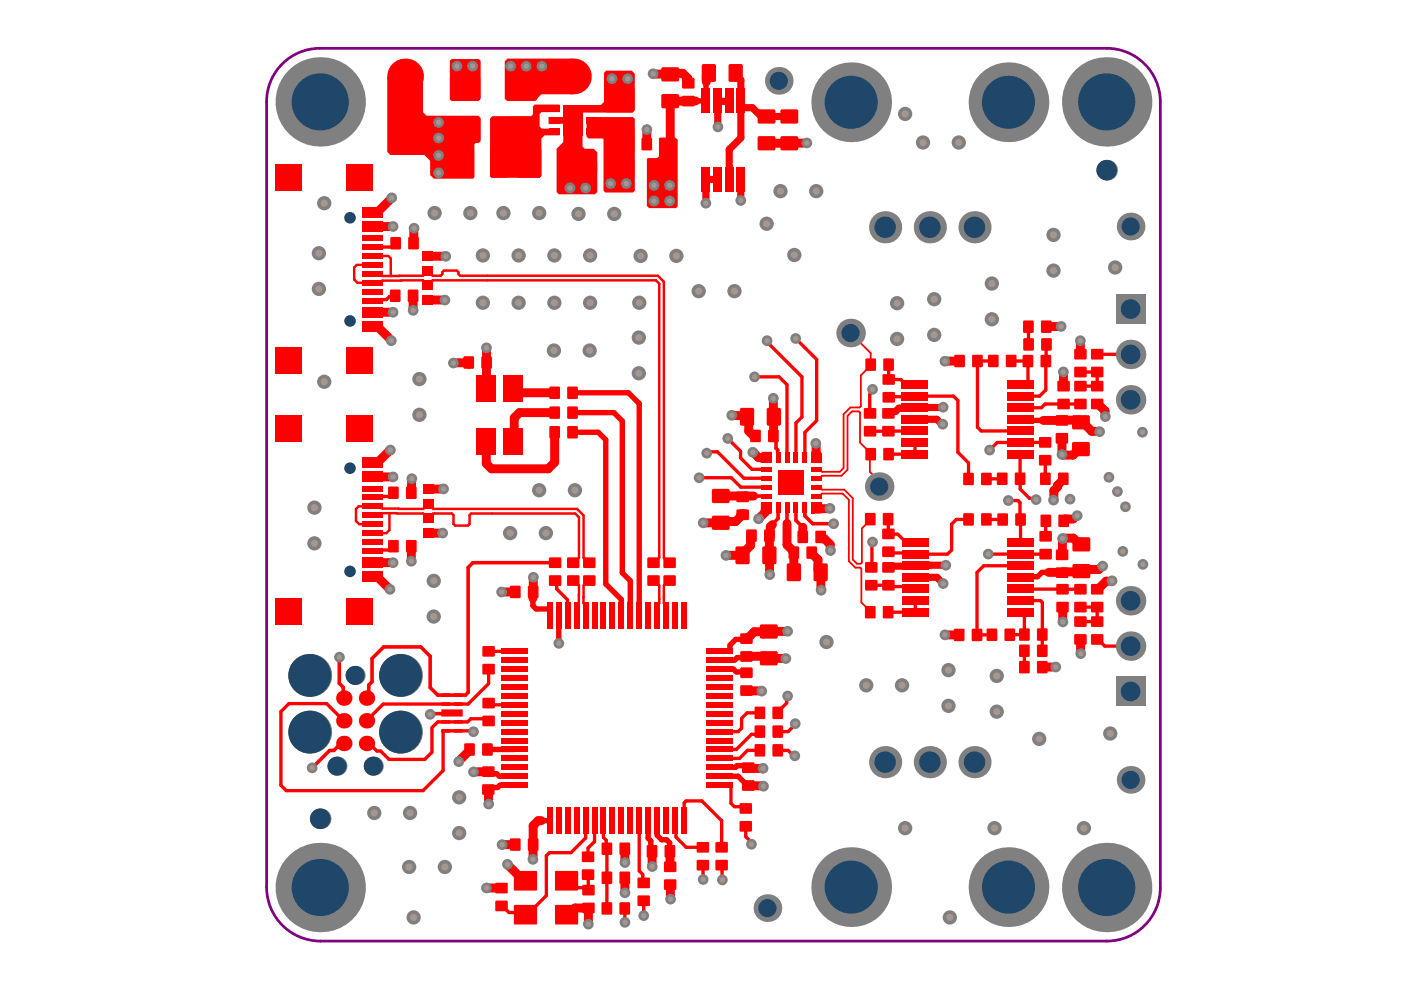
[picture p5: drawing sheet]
<svg xmlns="http://www.w3.org/2000/svg" width="297mm" height="210mm" viewBox="0 0 297 210" stroke-linecap="round" stroke-linejoin="round" font-family="sans-serif">
<path d="M59.8 13.6a11.3 11.3 0 0 1 8-3.4h166.9a11.3 11.3 0 0 1 11.3 11.4v166.6a11.3 11.3 0 0 1-11.3 11.3h-166.7a11.4 11.4 0 0 1-11.5-11.4v-166.6a11.3 11.3 0 0 1 3.3-7.9z" fill="none" stroke="#800080" stroke-width=".58"/>
<g fill="#f00">
<path d="M95.4 12.9l.3-.4h5.8l.4 .4v8l-.5 .5h-5.7l-.3-.4z"/>
<path d="M172 95.7h1.9l.4 .4v2h-2.3z"/>
<path d="M161.3 106.6h2.3v2.4h-1.9l-.4-.4z"/>
<path d="M161.2 96.2l.4-.4h2v2.3h-2.4z"/>
<path d="M172 106.6h2.3v2.1l-.2 .2h-2.1z"/>
<path d="M139.7 29.4l.2-.2h3.3l.5 .4v14.1l-.4 .4h-5.7l-.4-.4v-10l.1-.2h2l.4-.4z"/>
<path d="M119.4 28.7h4.1v2.4l.5 .4h1.9l.7 .8v8.4l-.4 .5h-7.7l-.5-.5v-9.2l1.4-1.4z"/>
<path d="M103.9 25.1l.5-.5h8.2l.4-.3v-1.8l.4-.3h5.2v1.6h-3.8l-.4 .4v2.6l.5 .5h3.7v1.4h-3.1l-.7 .7v7.9l-.4 .4h-10.2l-.3-.3z"/>
<path d="M116.3 24.8h3.1v-2.5h8l.7-.7v-6.1l.4-.5h5.4l.7 .6v7.8l-.5 .5h-10.6v4.8h-4.1v-2.5h-3.1z"/>
<path d="M107 13l.6-.6h13.9v7.6h-6.7l-1.4 1.4h-5.9l-.5-.5z"/>
<path d="M82.1 16.2h3.8l.7 .7h3.1v6.9l.7 .7h1.6l.9 10.6-.5 .2-2.4-2.4h-7.2l-.7-.7z"/>
<path d="M124.4 24.8h9.8l.4 .4v15.2l-.4 .4h-5.9l-.3-.4v-10.8l-.2-.2h-3l-.4-.4z"/>
<path d="M91.2 25.3l.8-.8h9.4l.5 .5v4.9l-.4 .4h-.6l-.3 .3v7l-.3 .3h-8.3l-.8-.8z"/>
</g>
<path d="M61.3 149.2l-1.7 1.7v15.6l1.1 1.1M94.5 155h5.7l.2 .1" fill="none" stroke="#f00" stroke-width=".71"/>
<path d="M162.5 30.4h4.9M166.6 30.3v.1M99.2 76.9l.2 .2M160 92.5l.2 .2M173 94.1v2.7M157.8 108.9h-.5l-.2 .2v.4M162.3 108v.6M174 113.7l.2 .1" fill="none" stroke="#f00" stroke-width="1.9"/>
<circle cx="161.8" cy="30.4" r=".95" fill="#f00"/>
<g fill="none" stroke="#f00" stroke-width="1.5">
<path d="M156 15.5v.4l1.1 1v12.3l-2.5 2.5v6.3M149.7 38.1v5M149.7 38v.1M152.1 21.4l.1 5.5M157.1 38.1v4.4M157.1 22.7l2.4 .1 1.9 1.9h5.2M157.1 38v.1M194 88.9h4.6l1.1 1h.2M194 88.9h.1M200 86.3l-9.4 .2-.8 .8h-1.1l-.3 .3M197.1 119.8v.1M200.5 119.8l-11.9 .2-.2 .3"/>
<path d="M194.1 122.4h4.5l1.4 1.3M194.1 122.4h.1"/>
</g>
<g fill="none" stroke="#f00" stroke-width="1.9">
<path d="M167.4 30.3h3.6M79 48h4.3M79 48h.1M83.3 48h.1M99.2 76.9l-3.1 .1M99.4 77.1v.1M103.1 73.8l.1 3.7M103.2 77.5l-.1 .1M200.4 76.6h-.1M203.5 76.5l-3.1 .1M224.9 69.2l-3.1 .1M225 69.2h-.1"/>
<path d="M225.4 78.9l.1 3M229 72.2l.1 2.9M229.1 75.1h.1M155.2 88l2.6 .1 .3 .3v.5l.6 .4v2.1l1.3 1.1M159.6 95.9l1.2 1.1h.4M164 84.4h.1M164 84.4v4.6M164 88.5v3.9M173 94v.1M173 96.8l.2 .1M225.1 92.9h.1M225.2 92.9v3.5"/>
<path d="M225.2 96.4h.1M228.7 89.1l.5 .4h.4l1.9 2h1.6M229.2 95.2h-.4l-1.3 1.3h-2.1l-.2-.1M232.6 85.7h.2l1.5 1.4 .1 1.2M87.2 115.8h.1M87.2 115.8v3.2M87.3 101.5l-.1 3M90.8 113v.1M93.9 113h-3.1M94 103.7h-3.2M94 103.7h.1M149.1 110.9h3.7"/>
<path d="M162.3 108.6l-1.5 1.4M174.2 113.8v.4h.6l1.2 1.2 .1 1.3M225.4 101.5v.2l-1.2 1.2v.4l-.8 .7v2M227.6 110.1h-1.9l-.2 .3M229.3 115.4h-.4l-1.3-1.3-2.3 .1-.1 3.4M162.6 139.1l.4 .5h3.6M166.6 139.6h.1M167 133.8l-4 .1M200.3 134.6h3.1M225.3 128.7l.1 3.2M229.1 135.6h.1M229.1 135.6v3"/>
<path d="M233.8 120l-.8 .7h-3.4l-.3 .4M235.8 123.2h-1.3l-1.5 1.5-.4 .2M99.6 158.9v.2l-2.3 2.4M223.8 141.4l-2.8 .1M223.8 141.4h.1M103.5 163.6l-3.1 .1M103.5 163.6h.1M124.8 192.5l-.1 3.4M124.8 192.5h.1"/>
</g>
<path d="M180.3 70.6l4.3 4.3v2.6l-2.1 2.1v6.5l-.3 .3h-1.9l-1.4 1.4v11.4l-.8 .8h-3.8l-.2-.2M173.1 99.5h.7l.3 .3M174.1 99.8h.1M173.1 101.4a1.24 1.24 0 0 0 1.2-.5h4.1l1.3-1.3v-11.4l1-1h1.4l.2 .3v6.3l2.3 2.3-.2 .4v3.5l2 2v1.2M173.1 103.3h.7l.5 .5h4.7l1.8 1.8v13l.9 .9h.8l.2-.2v-7.3l1.8-1.7v-.2M174.1 104.9l.2-.2h4.4l1.3 1.3v13l1.3 1.4h1.1l.2 .2v7.1l1.9 1.9v.2M174.1 103.6h.1M174.1 104.9h.1M174.1 104.9l-.3 .3h-.7" fill="none" stroke="#f00" stroke-width=".38"/>
<g fill="none" stroke="#f00" stroke-width=".71">
<path d="M83.9 51.6l-.8 .8h-4.1M83.9 51.6h.1M83.8 62.7l-.2 .2h-1l-.7 .6h-2.7l-.2 .2M160 79.9h5.2l1.7 1.7v15.4M162.6 72.2v.3l7.4 7.4v8.5l-1.2 1.3v7.3M168.7 71.8l4.5 4.4v13l-2.6 2.5v5.3M149.8 96.1l.3-.3h2l5.6 5.6h4.8M154.3 93l2.7 2.7v1.4l2.4 2.4h3.1M185 82.6v.4l-.6 .6 .1 4M216.3 93.8h-4.9l-1.6 1.6M216.3 93.8h.1M83.4 104.5h.1"/>
<path d="M83.4 115.8h.1M83.4 104.5l-.8 .8h-3.4l-.2 .2M83.4 115.8l-.8 .8h-3.4l-.2 .2M148.2 101.3h6.9l2 2h5.4M185 114.9l-.1 .2v5.1l-.2 .1M209.5 117.5h.1M209.5 117.5h6.8M213.8 106.1h.1M213.8 106.1h2l.5 .4v3.5l.1 .2M216.3 101.5v2.2l2 2h1.1l.3 .2M109 138.1h-5.5M109 138.1h.1"/>
<path d="M117.7 123.1l.3 .3v1.5l2.3 2.2 .1 3.5M232.6 135.6h.2l1.4 1.4h5.5M61.3 149.2h7.9l3.7 3.6M94.5 155h-.6v8.4l-4.2 4.2h-29M103.4 153.1l.2-.2-.5-.5h-3.3l-.6 .7h-6.4l-1.2 1.2v5.2l-1.5 1.5h-7.6l-1.8-1.8h-.8l-1.6-1.6h-.6M103.5 149.2l.3 .2h5.2M103.6 141.9v3l-4.3 4.4h-18l-3.6 3.5M161.1 151.1h-2.7l-1.2 1.2v2.1l-.7 .7h-4M161.1 155.1l-.6 .6h-1.2l-3.2 3.2h-3.6M161.1 159.1h-2.6l-1.7 1.7h-4.3M164.9 159.1h2.2l1.1 1.2h.3M167 147.6l-.2 .2v1.3l-1.9 1.9"/>
<path d="M168.6 153.4v.2l-1.5 1.5h-2.2M124.2 174v3.7l-3.2 3.1h-4.5l-.7 .7v8.4l-4 4h-.4l-.5-.4h-3l-1.4-1.4h-.2M126.1 174v4.4l-1.4 1.4v1.9M127.9 174v3.6l.6 .5v1.7l.2 .2M128.7 180v12.6M128.7 180h.1M135.5 174v10.7l.8 .7v1.6l.2 .2M143.1 174l.2 .2v3.3l2.2 2.1h3.5M145 174l.1-3.8 .4-.4h3.3l4.2 4.2v5.6M152.5 166.5h2.3l.2 .2v3.6l.7 .7h2l.4 .4M158.1 175.2v2.2l1.2 1.2v.4M124.7 185.4l.1 3.3-.6-.5h-2.2l-1.5-1.5h-.4"/>
<path d="M128.7 192.6h-.1M128.7 186.1h.1M132.5 192.6h.1M132.5 192.6v3M136.5 191h.1M136.5 191v3.1M149 183.4l.1 .1M149.1 183.5v3M153 183.4l.2 3.2"/>
</g>
<path d="M164 92.9l.5 .6v1.5l.4 .4 .1 1.6M117.7 119.3h-17.4l-1 1v26.5l-.6 .6h-5.9l-1.6-1.6v-6.7l-2-1.9h-7.9l-2.4 2.4v4.9l-.7 .7v2.3l-.5 .5M170.6 107.6v1.8l1.7 1.6h4.5M72 139.3l-.1 5.6 .9 .8v2.2l.1 .1M72.9 157.6h-.6l-1.5 1.5h-.9l-3.7 3.7M95.8 151.2l-.1 .1h-4.4l-.1 .2" fill="none" stroke="#f00" stroke-width=".76"/>
<path d="M184.5 91.4h3.9M194 84h8.2l.9 .9v11l2.2 2.2v3.4M188.4 113.2h1.9l1.8 1.8h2M191.6 114.5h.1M202.8 110.1l-1 1v5.5l-.9 .9h-6.8M216.3 120h-7.7l-1.5 1.4v13.2" fill="none" stroke="#f00" stroke-width=".7"/>
<g fill="#f00">
<circle cx="188.4" cy="91.4" r=".35"/>
<circle cx="184.5" cy="91.4" r=".35"/>
</g>
<path d="M188.4 77.3v3.1M188.4 96.3h.1M188.4 80.4v.1M188.4 80.5h2.6l1.1 1h1.9M194 91.4h-5.6M194 93.8v2.5h-5.6M194 84l-.1 .1h-5.3l-.2 .1" fill="none" stroke="#f00" stroke-width=".7"/>
<g fill="#f00">
<circle cx="184.7" cy="124.1" r=".35"/>
<circle cx="188.4" cy="124.1" r=".35"/>
</g>
<path d="M188.3 110.1h.1M188.3 110.1l.1 3.1M188.4 117l.2 .2h5.2l.3 .3M184.7 124.1h3.7l.3 .3h4.9l.5 .5M194.1 127.3v2.5h-5.8" fill="none" stroke="#f00" stroke-width=".7"/>
<circle cx="194.1" cy="129.8" r=".35" fill="#f00"/>
<path d="M207.2 76.5v14.1l.8 .8h8.3M207.2 76.5h3.4M207.2 76.5h.1M210.6 76.5h.1" fill="none" stroke="#f00" stroke-width=".7"/>
<circle cx="216.3" cy="117.5" r=".35" fill="#f00"/>
<path d="M216.3 117.5h5.4" fill="none" stroke="#f00" stroke-width=".7"/>
<circle cx="221.7" cy="117.5" r=".35" fill="#f00"/>
<path d="M202.8 110.1h2.5M216.3 124.9h12.8M229.1 128.7h3.5" fill="none" stroke="#f00" stroke-width=".7"/>
<circle cx="232.6" cy="128.7" r=".35" fill="#f00"/>
<path d="M229.1 128.7h.1" fill="none" stroke="#f00" stroke-width=".7"/>
<circle cx="232.6" cy="128.7" r=".35" fill="#f00"/>
<path d="M229.1 131.8h.1M232.6 131.8h.1M232.6 128.7v3.1" fill="none" stroke="#f00" stroke-width=".7"/>
<circle cx="232.6" cy="131.8" r=".35" fill="#f00"/>
<path d="M217.9 76.6v4.4l-.5 .5h-1.1M216.3 127.3h4.3l.4 .4v6.8M221 134.5h.1M229.1 131.8h3.5" fill="none" stroke="#f00" stroke-width=".7"/>
<circle cx="217.2" cy="138" r=".35" fill="#f00"/>
<g fill="none" stroke="#f00" stroke-width=".7">
<path d="M214.4 76.5h.1M214.4 76.5h3.5M217.9 76.5v.1M218 69.3h.1M218.1 69.3v3.7M221.9 73l-.2 9.7-1.3 1.3h-4.1M216.3 96.3h.1M216.3 96.3v5.2M216.3 93.8h.1M221.6 97.6h.1M221.6 93.8h-5.3M221.6 97.6v3.9"/>
<path d="M229.1 85.7h-7.5l-.8 .8h-4.5M209.1 110.1h.1M209.1 110.1l3.5 .1M212.5 101.5h-3.4M216.4 110.2l-.1 4.8M221.7 113.7h.1M221.7 110.4v3.3M210.3 134.6h-3.2M216.3 129.8h.4l.5 .5v4.2l-3.1 .1M217.2 138v3.4M221 134.5v3.5M221 134.5h.1"/>
<path d="M217.2 141.4v.1"/>
</g>
<g fill="#f00">
<circle cx="229.1" cy="85.7" r=".35"/>
<circle cx="229.1" cy="81.9" r=".35"/>
<circle cx="232.6" cy="81.9" r=".35"/>
</g>
<path d="M229.1 78.9h3.5v3h-3.5" fill="none" stroke="#f00" stroke-width=".7"/>
<circle cx="229.1" cy="78.9" r=".35" fill="#f00"/>
<path d="M232.6 75.1h.1M232.7 75.1h7" fill="none" stroke="#f00" stroke-width=".7"/>
<g fill="none" stroke="#f00" stroke-width="1.9">
<path d="M87.8 48.4l-.1 3.2M90.7 54.3h3.8M94.5 54.3h.1M79 66.2h4.3M83.3 66.2h.1M87.6 62.7h.1M87.6 62.7v3.1M90.7 63.6h3.6M117.6 87.5h-7.5l-1.1 1.1v4.8M228.7 89.1h-7.5M153.9 117.7v.1M157.4 117.7h.1"/>
<path d="M163.1 117.7l.1 .1M170.2 111.8v1.7M176 107.8l-2.7 .1M173.4 120.8l.6 .6M229.1 121.3h-3.7l-.2 .1h-2.9M103.5 167.4l.1 3.1M114.8 174h-.7l-1.1 1.1v4M161.8 162.9h-3.2M142.1 187.6h.1M142.1 187.6l.1 3"/>
</g>
<path d="M216.3 88.9l.2 .2h4.7M118.5 136.4h.1M118.5 130.6v5.8M222.3 121.4h-1.4l-.9 .9h-3.5l-.2 .1M114.8 174h1.8M137.4 174v3.7l.6 .6v1.9l.2 .3M139.3 174v3.1l1 .9h1l.7 .7v1.8" fill="none" stroke="#f00" stroke-width="1.1"/>
<path d="M168.8 107.6v2.7l1.4 1.5" fill="none" stroke="#f00" stroke-width=".76"/>
<circle cx="163.1" cy="117.7" r=".95" fill="#f00"/>
<path d="M153.9 117.7h3.5M157.1 109.5l-1.1 1.1M163.2 117.8v4M166.9 111v4.5l1.2 1.3 .2 .4M174 121.4l.1 3.7" fill="none" stroke="#f00" stroke-width="1.9"/>
<path d="M160.7 105.2h1.8M165 107.6v2.3l-1.2 1.2M166.9 107.6v3.4" fill="none" stroke="#f00" stroke-width=".76"/>
<circle cx="168.3" cy="121.3" r=".95" fill="#f00"/>
<path d="M163.8 111.2l-.5 .5v1.7l-.2 .2v4.1M168.3 117.2v4.1M163.2 121.8h.1" fill="none" stroke="#f00" stroke-width="1.9"/>
<path d="M163.8 111.1v.1" fill="none" stroke="#f00" stroke-width=".76"/>
<circle cx="163.1" cy="113.6" r=".95" fill="#f00"/>
<path d="M153.8 105.2h4.2M156 110.6h-2.9l-.3 .2" fill="none" stroke="#f00" stroke-width="1.9"/>
<path d="M162.5 105.2h.1" fill="none" stroke="#f00" stroke-width=".76"/>
<circle cx="153.8" cy="105.2" r=".95" fill="#f00"/>
<path d="M158 105.2h1.8" fill="none" stroke="#f00" stroke-width="1.9"/>
<circle cx="158" cy="105.2" r=".95" fill="#f00"/>
<g fill="none" stroke="#f00" stroke-width="1.9">
<path d="M138.5 15.6l3.6 .2 .2-.3h2.5l1.1 1.2v.9M150.3 15.5l-.5 .5v1.3M137.1 30.6h.1M137.2 27.5l-.1 3.1M145.9 21.4h.1M146 21.4h-.1M147.5 21.4h-5.4l.1 9.2M83.1 42l-3.1 3h-1M79 69.2h1l3 3M79 66.2h.1M103.1 77.6v4.7M82.8 95.4l-2.8 2.7h-1"/>
<path d="M108.8 82.3l1 1h7.8M109 93.4l-.2 .2M117.6 91.7v6.3l-1.4 1.4h-12l-1.1-1.1v-4.7M79 119.3h.1M79 119.3h4.3M79 101.1h4.3M79 101.1h.1M83.3 119.3h.1M159.3 113.6l-.2 .2v1.9l-1.7 1.7v.3M172.1 117.2v.2l1.3 1.3v2.1M172.3 117.5h.1M79 122.3h1l2.7 2.7"/>
<path d="M106.4 125.5h.1M106.4 125.5h2.8M109.3 125.5h-.1M113.1 122.4l-.1 4.4M162.5 133.9h-2.6l-1.3 1.3-.3 .2M162.6 139.1l-4.3 .1M163 133.9h.1M158.3 146.4l3.2 .1M109.2 179.1h-2.7M113 179.1v3.1M132.5 180v2.9M158.7 166.6h3.1"/>
<path d="M103.1 188.3h.1M103.2 188.3h3.1M106.3 188.3h.1M107.6 183.3l3.4 3.4h.4M124.8 192.5h-2.9l-1.4 1.4h-.4M132.5 186.1v3.2M132.5 189.3h.1M132.5 182.9h.1M138.2 180.5l.1 3.2M142 180.5l.1 3.3"/>
</g>
<g fill="none" stroke="#f00" stroke-width=".52">
<path d="M79 58.1h1.6l.5 .4h8.6l.9-1h.2l.9 1h1.8l.3-.4v-.4l.3-.3h2.8l.3 .3v.4l.3 .4h42l1.3 1.2v58.6l1 1h.2M79 56.2h-3.4l-.5 .5v2.6l.7 .7h4.8l.5-.5 8.6-.1 .9 1h.2l.9-1h47.4l.7 .7v58.2l-1.1 1h-.1M79 54.3h3.3l.5 .5v3.7M79 111.1h-2.9l-.6-.6v-2.6l.5-.5h4.6l.5 .4 8.6 .1 1-1h.2l1 1h30.5l1.3 1.4v9l1.1 1h.1M79 111.1v.1M79 109.3h1.6l.5-.5 8.6 .1 1 .9h.2l1-.9h3.9l.3 .3v1.9l.4 .3h2.7l.4-.3v-1.9l.3-.3h22.1l.7 .8v8.6l-1 1h-.2M82.6 108.8v3.6l-.7 .6h-2.9M121.5 123.1h.2l1 1v3.8l-.4 .4v2.3M123.7 126.6h.1M124.9 123.1h-.1l-1.1 1v3.8l.5 .4v2.3M138.6 123.1h.1l1.1 1v3.8l-.5 .4v2.3M139.8 127h.1"/>
<path d="M140.8 126.6h.1M142 123.1h-.2l-1 1v3.8l.4 .4v2.3"/>
</g>
<g fill="none" stroke="#f00" stroke-width="1.1">
<path d="M149.8 17.3l-.1 4.1h-2.2M121.4 83.3h11.8l2.3 2.3v45M121.4 87.5h8.8l1.7 1.8v32.1l1.7 1.7v7.5M121.4 91.7h5.4l1.6 1.5v30.6l3.3 3.3v3.5M113 126.8v1.7l.7 .6h2.9v1.5M158.3 135.4l-.2 .2h-2.1l-1.2 1.2v1.3h-2.3M158.3 139.2l-.3 .2h-1.7l-.6 .6h-3.2M109 158.9h-5.5M152.5 141.9h3l.6 .6h2l.2 .1M103.5 163.6l.5 .4h1.3l.6 .6h3.1M109 166.5h-3l-.5 .5h-1.5l-.5 .4M152.5 164.6h4l2 1.9 .2 .1"/>
<path d="M152.5 162.7h3.4l.4-.4h1.6l.4 .5h.3M161.8 166.6l.1 .1"/>
</g>
<path d="M149.7 38h2.4M152.1 21.4h2.5" fill="none" stroke="#f00" stroke-width="1.5"/>
<circle cx="99.7" cy="45.2" r="1.52" fill="#808080"/>
<circle cx="99.7" cy="45.2" r=".76" fill="#a6968d"/>
<circle cx="92.1" cy="45.2" r="1.52" fill="#808080"/>
<circle cx="92.1" cy="45.2" r=".76" fill="#a6968d"/>
<circle cx="171.1" cy="30.3" r="1.14" fill="#808080"/>
<circle cx="171.1" cy="30.3" r=".57" fill="#a6968d"/>
<circle cx="190.2" cy="71.9" r="1.52" fill="#808080"/>
<circle cx="190.2" cy="71.9" r=".76" fill="#a6968d"/>
<circle cx="190.2" cy="64.3" r="1.52" fill="#808080"/>
<circle cx="190.2" cy="64.3" r=".76" fill="#a6968d"/>
<circle cx="198.1" cy="71" r="1.52" fill="#808080"/>
<circle cx="198.1" cy="71" r=".76" fill="#a6968d"/>
<circle cx="198.1" cy="63.4" r="1.52" fill="#808080"/>
<circle cx="198.1" cy="63.4" r=".76" fill="#a6968d"/>
<circle cx="149.1" cy="186.5" r="1.14" fill="#808080"/>
<circle cx="149.1" cy="186.5" r=".57" fill="#a6968d"/>
<circle cx="153.2" cy="186.6" r="1.14" fill="#808080"/>
<circle cx="153.2" cy="186.6" r=".57" fill="#a6968d"/>
<circle cx="236.4" cy="56.7" r="1.52" fill="#808080"/>
<circle cx="236.4" cy="56.7" r=".76" fill="#a6968d"/>
<circle cx="235.4" cy="155.5" r="1.52" fill="#808080"/>
<circle cx="235.4" cy="155.5" r=".76" fill="#a6968d"/>
<circle cx="203.3" cy="30.2" r="1.52" fill="#808080"/>
<circle cx="203.3" cy="30.2" r=".76" fill="#a6968d"/>
<circle cx="195.7" cy="30.2" r="1.52" fill="#808080"/>
<circle cx="195.7" cy="30.2" r=".76" fill="#a6968d"/>
<circle cx="223.4" cy="49.8" r="1.52" fill="#808080"/>
<circle cx="223.4" cy="49.8" r=".76" fill="#a6968d"/>
<circle cx="223.4" cy="57.4" r="1.52" fill="#808080"/>
<circle cx="223.4" cy="57.4" r=".76" fill="#a6968d"/>
<circle cx="210.3" cy="60.1" r="1.52" fill="#808080"/>
<circle cx="210.3" cy="60.1" r=".76" fill="#a6968d"/>
<circle cx="210.3" cy="67.7" r="1.52" fill="#808080"/>
<circle cx="210.3" cy="67.7" r=".76" fill="#a6968d"/>
<circle cx="173.1" cy="40.5" r="1.52" fill="#808080"/>
<circle cx="173.1" cy="40.5" r=".76" fill="#a6968d"/>
<circle cx="165.5" cy="40.5" r="1.52" fill="#808080"/>
<circle cx="165.5" cy="40.5" r=".76" fill="#a6968d"/>
<circle cx="168.4" cy="54.1" r="1.52" fill="#808080"/>
<circle cx="168.4" cy="54.1" r=".76" fill="#a6968d"/>
<circle cx="162.5" cy="47.4" r="1.52" fill="#808080"/>
<circle cx="162.5" cy="47.4" r=".76" fill="#a6968d"/>
<circle cx="148.1" cy="61.7" r="1.52" fill="#808080"/>
<circle cx="148.1" cy="61.7" r=".76" fill="#a6968d"/>
<circle cx="155.7" cy="61.7" r="1.52" fill="#808080"/>
<circle cx="155.7" cy="61.7" r=".76" fill="#a6968d"/>
<circle cx="211.3" cy="143.3" r="1.52" fill="#808080"/>
<circle cx="211.3" cy="143.3" r=".76" fill="#a6968d"/>
<circle cx="211.3" cy="150.9" r="1.52" fill="#808080"/>
<circle cx="211.3" cy="150.9" r=".76" fill="#a6968d"/>
<circle cx="201.1" cy="142.1" r="1.52" fill="#808080"/>
<circle cx="201.1" cy="142.1" r=".76" fill="#a6968d"/>
<circle cx="201.1" cy="149.7" r="1.52" fill="#808080"/>
<circle cx="201.1" cy="149.7" r=".76" fill="#a6968d"/>
<circle cx="175.2" cy="136.1" r="1.52" fill="#808080"/>
<circle cx="175.2" cy="136.1" r=".76" fill="#a6968d"/>
<circle cx="191.2" cy="145.3" r="1.52" fill="#808080"/>
<circle cx="191.2" cy="145.3" r=".76" fill="#a6968d"/>
<circle cx="183.7" cy="145.3" r="1.52" fill="#808080"/>
<circle cx="183.7" cy="145.3" r=".76" fill="#a6968d"/>
<circle cx="97.4" cy="176.6" r="1.52" fill="#808080"/>
<circle cx="97.4" cy="176.6" r=".76" fill="#a6968d"/>
<circle cx="97.4" cy="169.1" r="1.52" fill="#808080"/>
<circle cx="97.4" cy="169.1" r=".76" fill="#a6968d"/>
<circle cx="86.7" cy="183.8" r="1.52" fill="#808080"/>
<circle cx="86.7" cy="183.8" r=".76" fill="#a6968d"/>
<circle cx="94.3" cy="183.8" r="1.52" fill="#808080"/>
<circle cx="94.3" cy="183.8" r=".76" fill="#a6968d"/>
<circle cx="86.9" cy="172.4" r="1.52" fill="#808080"/>
<circle cx="86.9" cy="172.4" r=".76" fill="#a6968d"/>
<circle cx="79.4" cy="172.4" r="1.52" fill="#808080"/>
<circle cx="79.4" cy="172.4" r=".76" fill="#a6968d"/>
<circle cx="121.9" cy="103.9" r="1.52" fill="#808080"/>
<circle cx="121.9" cy="103.9" r=".76" fill="#a6968d"/>
<circle cx="114.3" cy="103.9" r="1.52" fill="#808080"/>
<circle cx="114.3" cy="103.9" r=".76" fill="#a6968d"/>
<circle cx="115.7" cy="113" r="1.52" fill="#808080"/>
<circle cx="115.7" cy="113" r=".76" fill="#a6968d"/>
<circle cx="108.2" cy="113" r="1.52" fill="#808080"/>
<circle cx="108.2" cy="113" r=".76" fill="#a6968d"/>
<circle cx="92" cy="130.7" r="1.52" fill="#808080"/>
<circle cx="92" cy="130.7" r=".76" fill="#a6968d"/>
<circle cx="92" cy="123.2" r="1.52" fill="#808080"/>
<circle cx="92" cy="123.2" r=".76" fill="#a6968d"/>
<circle cx="88.9" cy="87.9" r="1.52" fill="#808080"/>
<circle cx="88.9" cy="87.9" r=".76" fill="#a6968d"/>
<circle cx="88.9" cy="80.4" r="1.52" fill="#808080"/>
<circle cx="88.9" cy="80.4" r=".76" fill="#a6968d"/>
<circle cx="66.7" cy="115.2" r="1.52" fill="#808080"/>
<circle cx="66.7" cy="115.2" r=".76" fill="#a6968d"/>
<circle cx="66.7" cy="107.6" r="1.52" fill="#808080"/>
<circle cx="66.7" cy="107.6" r=".76" fill="#a6968d"/>
<circle cx="67.6" cy="61.3" r="1.52" fill="#808080"/>
<circle cx="67.6" cy="61.3" r=".76" fill="#a6968d"/>
<circle cx="67.6" cy="53.7" r="1.52" fill="#808080"/>
<circle cx="67.6" cy="53.7" r=".76" fill="#a6968d"/>
<circle cx="122.7" cy="45.4" r="1.52" fill="#808080"/>
<circle cx="122.7" cy="45.4" r=".76" fill="#a6968d"/>
<circle cx="130.2" cy="45.4" r="1.52" fill="#808080"/>
<circle cx="130.2" cy="45.4" r=".76" fill="#a6968d"/>
<circle cx="106.7" cy="45.2" r="1.52" fill="#808080"/>
<circle cx="106.7" cy="45.2" r=".76" fill="#a6968d"/>
<circle cx="114.3" cy="45.2" r="1.52" fill="#808080"/>
<circle cx="114.3" cy="45.2" r=".76" fill="#a6968d"/>
<circle cx="135.8" cy="54.3" r="1.52" fill="#808080"/>
<circle cx="135.8" cy="54.3" r=".76" fill="#a6968d"/>
<circle cx="143.4" cy="54.3" r="1.52" fill="#808080"/>
<circle cx="143.4" cy="54.3" r=".76" fill="#a6968d"/>
<circle cx="135.5" cy="64.2" r="1.52" fill="#808080"/>
<circle cx="135.5" cy="64.2" r=".76" fill="#a6968d"/>
<circle cx="135.4" cy="71.6" r="1.52" fill="#808080"/>
<circle cx="135.4" cy="71.6" r=".76" fill="#a6968d"/>
<circle cx="135.4" cy="79.1" r="1.52" fill="#808080"/>
<circle cx="135.4" cy="79.1" r=".76" fill="#a6968d"/>
<circle cx="125" cy="74.3" r="1.52" fill="#808080"/>
<circle cx="125" cy="74.3" r=".76" fill="#a6968d"/>
<circle cx="117.4" cy="74.3" r="1.52" fill="#808080"/>
<circle cx="117.4" cy="74.3" r=".76" fill="#a6968d"/>
<circle cx="102.4" cy="54.2" r="1.52" fill="#808080"/>
<circle cx="102.4" cy="54.2" r=".76" fill="#a6968d"/>
<circle cx="110" cy="54.2" r="1.52" fill="#808080"/>
<circle cx="110" cy="54.2" r=".76" fill="#a6968d"/>
<circle cx="125.1" cy="54.2" r="1.52" fill="#808080"/>
<circle cx="125.1" cy="54.2" r=".76" fill="#a6968d"/>
<circle cx="117.5" cy="54.2" r="1.52" fill="#808080"/>
<circle cx="117.5" cy="54.2" r=".76" fill="#a6968d"/>
<circle cx="117.5" cy="64.2" r="1.52" fill="#808080"/>
<circle cx="117.5" cy="64.2" r=".76" fill="#a6968d"/>
<circle cx="125.1" cy="64.2" r="1.52" fill="#808080"/>
<circle cx="125.1" cy="64.2" r=".76" fill="#a6968d"/>
<circle cx="110" cy="64.2" r="1.52" fill="#808080"/>
<circle cx="110" cy="64.2" r=".76" fill="#a6968d"/>
<circle cx="102.4" cy="64.2" r="1.52" fill="#808080"/>
<circle cx="102.4" cy="64.2" r=".76" fill="#a6968d"/>
<circle cx="220.3" cy="156.7" r="1.52" fill="#808080"/>
<circle cx="220.3" cy="156.7" r=".76" fill="#a6968d"/>
<circle cx="229.8" cy="175.6" r="1.52" fill="#808080"/>
<circle cx="229.8" cy="175.6" r=".76" fill="#a6968d"/>
<circle cx="210.9" cy="175.6" r="1.52" fill="#808080"/>
<circle cx="210.9" cy="175.6" r=".76" fill="#a6968d"/>
<circle cx="201.4" cy="194.5" r="1.52" fill="#808080"/>
<circle cx="201.4" cy="194.5" r=".76" fill="#a6968d"/>
<circle cx="191.9" cy="24.2" r="1.52" fill="#808080"/>
<circle cx="191.9" cy="24.2" r=".76" fill="#a6968d"/>
<circle cx="191.9" cy="175.6" r="1.52" fill="#808080"/>
<circle cx="191.9" cy="175.6" r=".76" fill="#a6968d"/>
<circle cx="87.7" cy="194.5" r="1.52" fill="#808080"/>
<circle cx="87.7" cy="194.5" r=".76" fill="#a6968d"/>
<circle cx="68.7" cy="43.1" r="1.52" fill="#808080"/>
<circle cx="68.7" cy="43.1" r=".76" fill="#a6968d"/>
<circle cx="68.7" cy="80.9" r="1.52" fill="#808080"/>
<circle cx="68.7" cy="80.9" r=".76" fill="#a6968d"/>
<circle cx="138.7" cy="42.6" r="1.14" fill="#808080"/>
<circle cx="138.7" cy="42.6" r=".57" fill="#a6968d"/>
<circle cx="142" cy="42.6" r="1.14" fill="#808080"/>
<circle cx="142" cy="42.6" r=".57" fill="#a6968d"/>
<circle cx="226.9" cy="105.8" r="1.14" fill="#808080"/>
<circle cx="226.9" cy="105.8" r=".57" fill="#a6968d"/>
<circle cx="234.4" cy="88.3" r="1.14" fill="#808080"/>
<circle cx="234.4" cy="88.3" r=".57" fill="#a6968d"/>
<circle cx="235.8" cy="123.2" r="1.14" fill="#808080"/>
<circle cx="235.8" cy="123.2" r=".57" fill="#a6968d"/>
<circle cx="233.8" cy="120" r="1.14" fill="#808080"/>
<circle cx="233.8" cy="120" r=".57" fill="#a6968d"/>
<circle cx="96.1" cy="77" r="1.14" fill="#808080"/>
<circle cx="96.1" cy="77" r=".57" fill="#a6968d"/>
<circle cx="103.1" cy="73.8" r="1.14" fill="#808080"/>
<circle cx="103.1" cy="73.8" r=".57" fill="#a6968d"/>
<circle cx="236.9" cy="104.2" r="1.14" fill="#808080"/>
<circle cx="236.9" cy="104.2" r=".57" fill="#a6968d"/>
<circle cx="238.6" cy="107.4" r="1.14" fill="#808080"/>
<circle cx="238.6" cy="107.4" r=".57" fill="#a6968d"/>
<circle cx="235.1" cy="101.2" r="1.14" fill="#808080"/>
<circle cx="235.1" cy="101.2" r=".57" fill="#a6968d"/>
<circle cx="238.1" cy="116.9" r="1.14" fill="#808080"/>
<circle cx="238.1" cy="116.9" r=".57" fill="#a6968d"/>
<circle cx="242.3" cy="119.7" r="1.14" fill="#808080"/>
<circle cx="242.3" cy="119.7" r=".57" fill="#a6968d"/>
<circle cx="242.2" cy="91.6" r="1.14" fill="#808080"/>
<circle cx="242.2" cy="91.6" r=".57" fill="#a6968d"/>
<circle cx="228.4" cy="109.3" r="1.14" fill="#808080"/>
<circle cx="228.4" cy="109.3" r=".57" fill="#a6968d"/>
<circle cx="223.4" cy="106" r="1.14" fill="#808080"/>
<circle cx="223.4" cy="106" r=".57" fill="#a6968d"/>
<circle cx="219.7" cy="105.9" r="1.14" fill="#808080"/>
<circle cx="219.7" cy="105.9" r=".57" fill="#a6968d"/>
<circle cx="87.3" cy="101.5" r="1.14" fill="#808080"/>
<circle cx="87.3" cy="101.5" r=".57" fill="#a6968d"/>
<circle cx="87.2" cy="119" r="1.14" fill="#808080"/>
<circle cx="87.2" cy="119" r=".57" fill="#a6968d"/>
<circle cx="94" cy="103.7" r="1.14" fill="#808080"/>
<circle cx="94" cy="103.7" r=".57" fill="#a6968d"/>
<circle cx="93.9" cy="113" r="1.14" fill="#808080"/>
<circle cx="93.9" cy="113" r=".57" fill="#a6968d"/>
<circle cx="229.1" cy="138.6" r="1.14" fill="#808080"/>
<circle cx="229.1" cy="138.6" r=".57" fill="#a6968d"/>
<circle cx="167.8" cy="102.3" r="1.14" fill="#808080"/>
<circle cx="167.8" cy="102.3" r=".57" fill="#a6968d"/>
<circle cx="157.1" cy="42.5" r="1.14" fill="#808080"/>
<circle cx="157.1" cy="42.5" r=".57" fill="#a6968d"/>
<circle cx="142" cy="39.3" r="1.14" fill="#808080"/>
<circle cx="142" cy="39.3" r=".57" fill="#a6968d"/>
<circle cx="138.7" cy="39.3" r="1.14" fill="#808080"/>
<circle cx="138.7" cy="39.3" r=".57" fill="#a6968d"/>
<circle cx="83.3" cy="48" r="1.14" fill="#808080"/>
<circle cx="83.3" cy="48" r=".57" fill="#a6968d"/>
<circle cx="129.5" cy="38.9" r="1.14" fill="#808080"/>
<circle cx="129.5" cy="38.9" r=".57" fill="#a6968d"/>
<circle cx="132.8" cy="38.9" r="1.14" fill="#808080"/>
<circle cx="132.8" cy="38.9" r=".57" fill="#a6968d"/>
<circle cx="120.9" cy="39.9" r="1.14" fill="#808080"/>
<circle cx="120.9" cy="39.9" r=".57" fill="#a6968d"/>
<circle cx="124.2" cy="39.9" r="1.14" fill="#808080"/>
<circle cx="124.2" cy="39.9" r=".57" fill="#a6968d"/>
<circle cx="200" cy="123.7" r="1.14" fill="#808080"/>
<circle cx="200" cy="123.7" r=".57" fill="#a6968d"/>
<circle cx="199.9" cy="89.9" r="1.14" fill="#808080"/>
<circle cx="199.9" cy="89.9" r=".57" fill="#a6968d"/>
<circle cx="152.2" cy="26.9" r="1.14" fill="#808080"/>
<circle cx="152.2" cy="26.9" r=".57" fill="#a6968d"/>
<circle cx="149.7" cy="43.1" r="1.14" fill="#808080"/>
<circle cx="149.7" cy="43.1" r=".57" fill="#a6968d"/>
<circle cx="223.8" cy="141.4" r="1.14" fill="#808080"/>
<circle cx="223.8" cy="141.4" r=".57" fill="#a6968d"/>
<circle cx="225" cy="69.2" r="1.14" fill="#808080"/>
<circle cx="225" cy="69.2" r=".57" fill="#a6968d"/>
<circle cx="225.2" cy="96.4" r="1.14" fill="#808080"/>
<circle cx="225.2" cy="96.4" r=".57" fill="#a6968d"/>
<circle cx="225.3" cy="114.2" r="1.14" fill="#808080"/>
<circle cx="225.3" cy="114.2" r=".57" fill="#a6968d"/>
<circle cx="233.1" cy="91.5" r="1.14" fill="#808080"/>
<circle cx="233.1" cy="91.5" r=".57" fill="#a6968d"/>
<circle cx="229" cy="72.2" r="1.14" fill="#808080"/>
<circle cx="229" cy="72.2" r=".57" fill="#a6968d"/>
<circle cx="225.4" cy="131.9" r="1.14" fill="#808080"/>
<circle cx="225.4" cy="131.9" r=".57" fill="#a6968d"/>
<circle cx="225.4" cy="78.9" r="1.14" fill="#808080"/>
<circle cx="225.4" cy="78.9" r=".57" fill="#a6968d"/>
<circle cx="200.3" cy="76.6" r="1.14" fill="#808080"/>
<circle cx="200.3" cy="76.6" r=".57" fill="#a6968d"/>
<circle cx="200.3" cy="134.6" r="1.14" fill="#808080"/>
<circle cx="200.3" cy="134.6" r=".57" fill="#a6968d"/>
<circle cx="167" cy="133.8" r="1.14" fill="#808080"/>
<circle cx="167" cy="133.8" r=".57" fill="#a6968d"/>
<circle cx="160" cy="79.9" r="1.14" fill="#808080"/>
<circle cx="160" cy="79.9" r=".57" fill="#a6968d"/>
<circle cx="200.5" cy="119.8" r="1.14" fill="#808080"/>
<circle cx="200.5" cy="119.8" r=".57" fill="#a6968d"/>
<circle cx="200" cy="86.3" r="1.14" fill="#808080"/>
<circle cx="200" cy="86.3" r=".57" fill="#a6968d"/>
<circle cx="209.8" cy="95.4" r="1.14" fill="#808080"/>
<circle cx="209.8" cy="95.4" r=".57" fill="#a6968d"/>
<circle cx="209.5" cy="117.5" r="1.14" fill="#808080"/>
<circle cx="209.5" cy="117.5" r=".57" fill="#a6968d"/>
<circle cx="213.8" cy="106.1" r="1.14" fill="#808080"/>
<circle cx="213.8" cy="106.1" r=".57" fill="#a6968d"/>
<circle cx="185" cy="114.9" r="1.14" fill="#808080"/>
<circle cx="185" cy="114.9" r=".57" fill="#a6968d"/>
<circle cx="185" cy="82.6" r="1.14" fill="#808080"/>
<circle cx="185" cy="82.6" r=".57" fill="#a6968d"/>
<circle cx="176.8" cy="111" r="1.14" fill="#808080"/>
<circle cx="176.8" cy="111" r=".57" fill="#a6968d"/>
<circle cx="176.1" cy="116.7" r="1.14" fill="#808080"/>
<circle cx="176.1" cy="116.7" r=".57" fill="#a6968d"/>
<circle cx="173" cy="94" r="1.14" fill="#808080"/>
<circle cx="173" cy="94" r=".57" fill="#a6968d"/>
<circle cx="148.2" cy="101.3" r="1.14" fill="#808080"/>
<circle cx="148.2" cy="101.3" r=".57" fill="#a6968d"/>
<circle cx="162.6" cy="72.2" r="1.14" fill="#808080"/>
<circle cx="162.6" cy="72.2" r=".57" fill="#a6968d"/>
<circle cx="164" cy="84.4" r="1.14" fill="#808080"/>
<circle cx="164" cy="84.4" r=".57" fill="#a6968d"/>
<circle cx="168.7" cy="71.8" r="1.14" fill="#808080"/>
<circle cx="168.7" cy="71.8" r=".57" fill="#a6968d"/>
<circle cx="166.6" cy="139.6" r="1.14" fill="#808080"/>
<circle cx="166.6" cy="139.6" r=".57" fill="#a6968d"/>
<circle cx="167" cy="147.6" r="1.14" fill="#808080"/>
<circle cx="167" cy="147.6" r=".57" fill="#a6968d"/>
<circle cx="155.2" cy="88" r="1.14" fill="#808080"/>
<circle cx="155.2" cy="88" r=".57" fill="#a6968d"/>
<circle cx="149.1" cy="110.9" r="1.14" fill="#808080"/>
<circle cx="149.1" cy="110.9" r=".57" fill="#a6968d"/>
<circle cx="168.6" cy="153.4" r="1.14" fill="#808080"/>
<circle cx="168.6" cy="153.4" r=".57" fill="#a6968d"/>
<circle cx="168.5" cy="160.3" r="1.14" fill="#808080"/>
<circle cx="168.5" cy="160.3" r=".57" fill="#a6968d"/>
<circle cx="159.3" cy="179" r="1.14" fill="#808080"/>
<circle cx="159.3" cy="179" r=".57" fill="#a6968d"/>
<circle cx="91.2" cy="151.5" r="1.14" fill="#808080"/>
<circle cx="91.2" cy="151.5" r=".57" fill="#a6968d"/>
<circle cx="66.2" cy="162.8" r="1.14" fill="#808080"/>
<circle cx="66.2" cy="162.8" r=".57" fill="#a6968d"/>
<circle cx="72" cy="139.3" r="1.14" fill="#808080"/>
<circle cx="72" cy="139.3" r=".57" fill="#a6968d"/>
<circle cx="100.4" cy="155.1" r="1.14" fill="#808080"/>
<circle cx="100.4" cy="155.1" r=".57" fill="#a6968d"/>
<circle cx="97.3" cy="161.5" r="1.14" fill="#808080"/>
<circle cx="97.3" cy="161.5" r=".57" fill="#a6968d"/>
<circle cx="132.5" cy="195.6" r="1.14" fill="#808080"/>
<circle cx="132.5" cy="195.6" r=".57" fill="#a6968d"/>
<circle cx="100.4" cy="163.7" r="1.14" fill="#808080"/>
<circle cx="100.4" cy="163.7" r=".57" fill="#a6968d"/>
<circle cx="124.7" cy="195.9" r="1.14" fill="#808080"/>
<circle cx="124.7" cy="195.9" r=".57" fill="#a6968d"/>
<circle cx="159.6" cy="95.9" r="1.14" fill="#808080"/>
<circle cx="159.6" cy="95.9" r=".57" fill="#a6968d"/>
<circle cx="149.8" cy="96.1" r="1.14" fill="#808080"/>
<circle cx="149.8" cy="96.1" r=".57" fill="#a6968d"/>
<circle cx="154.3" cy="93" r="1.14" fill="#808080"/>
<circle cx="154.3" cy="93" r=".57" fill="#a6968d"/>
<circle cx="161.8" cy="162.9" r="1.14" fill="#808080"/>
<circle cx="161.8" cy="162.9" r=".57" fill="#a6968d"/>
<circle cx="103.6" cy="170.5" r="1.14" fill="#808080"/>
<circle cx="103.6" cy="170.5" r=".57" fill="#a6968d"/>
<circle cx="87.8" cy="48.4" r="1.14" fill="#808080"/>
<circle cx="87.8" cy="48.4" r=".57" fill="#a6968d"/>
<circle cx="94.5" cy="54.3" r="1.14" fill="#808080"/>
<circle cx="94.5" cy="54.3" r=".57" fill="#a6968d"/>
<circle cx="94.3" cy="63.6" r="1.14" fill="#808080"/>
<circle cx="94.3" cy="63.6" r=".57" fill="#a6968d"/>
<circle cx="87.6" cy="65.8" r="1.14" fill="#808080"/>
<circle cx="87.6" cy="65.8" r=".57" fill="#a6968d"/>
<circle cx="83.3" cy="66.2" r="1.14" fill="#808080"/>
<circle cx="83.3" cy="66.2" r=".57" fill="#a6968d"/>
<circle cx="142.2" cy="190.6" r="1.14" fill="#808080"/>
<circle cx="142.2" cy="190.6" r=".57" fill="#a6968d"/>
<circle cx="118.5" cy="136.4" r="1.14" fill="#808080"/>
<circle cx="118.5" cy="136.4" r=".57" fill="#a6968d"/>
<circle cx="176" cy="107.8" r="1.14" fill="#808080"/>
<circle cx="176" cy="107.8" r=".57" fill="#a6968d"/>
<circle cx="163.2" cy="121.8" r="1.14" fill="#808080"/>
<circle cx="163.2" cy="121.8" r=".57" fill="#a6968d"/>
<circle cx="160.8" cy="110" r="1.14" fill="#808080"/>
<circle cx="160.8" cy="110" r=".57" fill="#a6968d"/>
<circle cx="174.1" cy="125.1" r="1.14" fill="#808080"/>
<circle cx="174.1" cy="125.1" r=".57" fill="#a6968d"/>
<circle cx="153.9" cy="117.8" r="1.14" fill="#808080"/>
<circle cx="153.9" cy="117.8" r=".57" fill="#a6968d"/>
<circle cx="161.9" cy="166.7" r="1.14" fill="#808080"/>
<circle cx="161.9" cy="166.7" r=".57" fill="#a6968d"/>
<circle cx="136.5" cy="194.1" r="1.14" fill="#808080"/>
<circle cx="136.5" cy="194.1" r=".57" fill="#a6968d"/>
<circle cx="103.1" cy="188.3" r="1.14" fill="#808080"/>
<circle cx="103.1" cy="188.3" r=".57" fill="#a6968d"/>
<circle cx="107.6" cy="183.3" r="1.14" fill="#808080"/>
<circle cx="107.6" cy="183.3" r=".57" fill="#a6968d"/>
<circle cx="113.1" cy="122.4" r="1.14" fill="#808080"/>
<circle cx="113.1" cy="122.4" r=".57" fill="#a6968d"/>
<circle cx="106.4" cy="125.5" r="1.14" fill="#808080"/>
<circle cx="106.4" cy="125.5" r=".57" fill="#a6968d"/>
<circle cx="161.5" cy="146.5" r="1.14" fill="#808080"/>
<circle cx="161.5" cy="146.5" r=".57" fill="#a6968d"/>
<circle cx="132.5" cy="182.9" r="1.14" fill="#808080"/>
<circle cx="132.5" cy="182.9" r=".57" fill="#a6968d"/>
<circle cx="138.3" cy="183.7" r="1.14" fill="#808080"/>
<circle cx="138.3" cy="183.7" r=".57" fill="#a6968d"/>
<circle cx="113" cy="182.2" r="1.14" fill="#808080"/>
<circle cx="113" cy="182.2" r=".57" fill="#a6968d"/>
<circle cx="106.5" cy="179.1" r="1.14" fill="#808080"/>
<circle cx="106.5" cy="179.1" r=".57" fill="#a6968d"/>
<circle cx="132.5" cy="189.3" r="1.14" fill="#808080"/>
<circle cx="132.5" cy="189.3" r=".57" fill="#a6968d"/>
<circle cx="82.8" cy="95.4" r="1.14" fill="#808080"/>
<circle cx="82.8" cy="95.4" r=".57" fill="#a6968d"/>
<circle cx="138.5" cy="15.6" r="1.14" fill="#808080"/>
<circle cx="138.5" cy="15.6" r=".57" fill="#a6968d"/>
<circle cx="93" cy="36.7" r="1.14" fill="#808080"/>
<circle cx="93" cy="36.7" r=".57" fill="#a6968d"/>
<circle cx="93" cy="33" r="1.14" fill="#808080"/>
<circle cx="93" cy="33" r=".57" fill="#a6968d"/>
<circle cx="129.8" cy="16.7" r="1.14" fill="#808080"/>
<circle cx="129.8" cy="16.7" r=".57" fill="#a6968d"/>
<circle cx="133.1" cy="16.7" r="1.14" fill="#808080"/>
<circle cx="133.1" cy="16.7" r=".57" fill="#a6968d"/>
<circle cx="111.6" cy="14" r="1.14" fill="#808080"/>
<circle cx="111.6" cy="14" r=".57" fill="#a6968d"/>
<circle cx="108.3" cy="14" r="1.14" fill="#808080"/>
<circle cx="108.3" cy="14" r=".57" fill="#a6968d"/>
<circle cx="114.9" cy="14" r="1.14" fill="#808080"/>
<circle cx="114.9" cy="14" r=".57" fill="#a6968d"/>
<circle cx="137.2" cy="27.5" r="1.14" fill="#808080"/>
<circle cx="137.2" cy="27.5" r=".57" fill="#a6968d"/>
<circle cx="121.4" cy="23.6" r="1.14" fill="#808080"/>
<circle cx="121.4" cy="23.6" r=".57" fill="#a6968d"/>
<circle cx="121.4" cy="27.4" r="1.14" fill="#808080"/>
<circle cx="121.4" cy="27.4" r=".57" fill="#a6968d"/>
<circle cx="96.9" cy="14" r="1.14" fill="#808080"/>
<circle cx="96.9" cy="14" r=".57" fill="#a6968d"/>
<circle cx="100.2" cy="14" r="1.14" fill="#808080"/>
<circle cx="100.2" cy="14" r=".57" fill="#a6968d"/>
<circle cx="93" cy="29.3" r="1.14" fill="#808080"/>
<circle cx="93" cy="29.3" r=".57" fill="#a6968d"/>
<circle cx="93" cy="26" r="1.14" fill="#808080"/>
<circle cx="93" cy="26" r=".57" fill="#a6968d"/>
<circle cx="83.1" cy="42" r="1.14" fill="#808080"/>
<circle cx="83.1" cy="42" r=".57" fill="#a6968d"/>
<circle cx="83" cy="72.2" r="1.14" fill="#808080"/>
<circle cx="83" cy="72.2" r=".57" fill="#a6968d"/>
<circle cx="82.7" cy="125" r="1.14" fill="#808080"/>
<circle cx="82.7" cy="125" r=".57" fill="#a6968d"/>
<circle cx="83.3" cy="101.1" r="1.14" fill="#808080"/>
<circle cx="83.3" cy="101.1" r=".57" fill="#a6968d"/>
<circle cx="83.3" cy="119.3" r="1.14" fill="#808080"/>
<circle cx="83.3" cy="119.3" r=".57" fill="#a6968d"/>
<circle cx="67.9" cy="188.2" r="9.5" fill="#808080"/>
<circle cx="67.9" cy="188.2" r="6.1" fill="#1f4769"/>
<circle cx="67.9" cy="173.6" r="2.18" fill="#808080"/>
<circle cx="67.9" cy="173.6" r="2.18" fill="#1f4769"/>
<circle cx="79.1" cy="162.4" r="2.02" fill="#808080"/>
<circle cx="79.1" cy="162.4" r="2.02" fill="#1f4769"/>
<circle cx="71.4" cy="162.4" r="2.02" fill="#808080"/>
<circle cx="71.4" cy="162.4" r="2.02" fill="#1f4769"/>
<circle cx="65.7" cy="155.2" r="4.5" fill="#808080"/>
<circle cx="65.7" cy="155.2" r="4.5" fill="#1f4769"/>
<circle cx="84.9" cy="155.2" r="4.5" fill="#808080"/>
<circle cx="84.9" cy="155.2" r="4.5" fill="#1f4769"/>
<circle cx="65.7" cy="143.2" r="4.5" fill="#808080"/>
<circle cx="65.7" cy="143.2" r="4.5" fill="#1f4769"/>
<circle cx="84.9" cy="143.2" r="4.5" fill="#808080"/>
<circle cx="84.9" cy="143.2" r="4.5" fill="#1f4769"/>
<circle cx="75.3" cy="143.2" r="2.02" fill="#808080"/>
<circle cx="75.3" cy="143.2" r="2.02" fill="#1f4769"/>
<circle cx="74.2" cy="121.1" r=".62" fill="#808080"/>
<circle cx="74.2" cy="121.1" r="1.23" fill="#1f4769"/>
<circle cx="74.2" cy="99.3" r=".62" fill="#808080"/>
<circle cx="74.2" cy="99.3" r="1.23" fill="#1f4769"/>
<circle cx="74.2" cy="68.1" r=".62" fill="#808080"/>
<circle cx="74.2" cy="68.1" r="1.23" fill="#1f4769"/>
<circle cx="74.2" cy="46.2" r=".62" fill="#808080"/>
<circle cx="74.2" cy="46.2" r="1.23" fill="#1f4769"/>
<circle cx="67.9" cy="21.6" r="9.5" fill="#808080"/>
<circle cx="67.9" cy="21.6" r="6.1" fill="#1f4769"/>
<circle cx="162.7" cy="192.5" r="2.94" fill="#808080"/>
<circle cx="162.7" cy="192.5" r="1.93" fill="#1f4769"/>
<circle cx="180.5" cy="188.1" r="8.5" fill="#808080"/>
<circle cx="180.5" cy="188.1" r="5.6" fill="#1f4769"/>
<circle cx="187.7" cy="161.6" r="3.4" fill="#808080"/>
<circle cx="187.7" cy="161.6" r="2.27" fill="#1f4769"/>
<circle cx="197.1" cy="161.6" r="3.4" fill="#808080"/>
<circle cx="197.1" cy="161.6" r="2.27" fill="#1f4769"/>
<circle cx="186.4" cy="103.2" r="3" fill="#808080"/>
<circle cx="186.4" cy="103.2" r="1.93" fill="#1f4769"/>
<circle cx="234.6" cy="188.2" r="9.5" fill="#808080"/>
<circle cx="234.6" cy="188.2" r="6.1" fill="#1f4769"/>
<circle cx="213.8" cy="188.1" r="8.5" fill="#808080"/>
<circle cx="213.8" cy="188.1" r="5.6" fill="#1f4769"/>
<circle cx="239.7" cy="165.3" r="2.94" fill="#808080"/>
<circle cx="239.7" cy="165.3" r="1.93" fill="#1f4769"/>
<circle cx="206.6" cy="161.6" r="3.4" fill="#808080"/>
<circle cx="206.6" cy="161.6" r="2.27" fill="#1f4769"/>
<path d="M236.6 143.5h6.2v6.2h-6.2z" fill-rule="evenodd" fill="#808080"/>
<circle cx="239.7" cy="146.6" r="2.08" fill="#1f4769"/>
<circle cx="239.7" cy="137" r="3.1" fill="#808080"/>
<circle cx="239.7" cy="137" r="2.08" fill="#1f4769"/>
<circle cx="239.7" cy="127.4" r="3.1" fill="#808080"/>
<circle cx="239.7" cy="127.4" r="2.08" fill="#1f4769"/>
<circle cx="180.3" cy="70.6" r="3" fill="#808080"/>
<circle cx="180.3" cy="70.6" r="1.93" fill="#1f4769"/>
<circle cx="187.7" cy="48.2" r="3.4" fill="#808080"/>
<circle cx="187.7" cy="48.2" r="2.27" fill="#1f4769"/>
<circle cx="197.1" cy="48.2" r="3.4" fill="#808080"/>
<circle cx="197.1" cy="48.2" r="2.27" fill="#1f4769"/>
<circle cx="206.6" cy="48.2" r="3.4" fill="#808080"/>
<circle cx="206.6" cy="48.2" r="2.27" fill="#1f4769"/>
<circle cx="180.5" cy="21.7" r="8.5" fill="#808080"/>
<circle cx="180.5" cy="21.7" r="5.6" fill="#1f4769"/>
<circle cx="165.1" cy="17.1" r="2.94" fill="#808080"/>
<circle cx="165.1" cy="17.1" r="1.93" fill="#1f4769"/>
<circle cx="239.7" cy="84.8" r="3.1" fill="#808080"/>
<circle cx="239.7" cy="84.8" r="2.08" fill="#1f4769"/>
<circle cx="239.7" cy="75.1" r="3.1" fill="#808080"/>
<circle cx="239.7" cy="75.1" r="2.08" fill="#1f4769"/>
<path d="M236.6 62.4h6.2v6.3h-6.2z" fill-rule="evenodd" fill="#808080"/>
<circle cx="239.7" cy="65.5" r="2.08" fill="#1f4769"/>
<circle cx="239.7" cy="48" r="2.94" fill="#808080"/>
<circle cx="239.7" cy="48" r="1.93" fill="#1f4769"/>
<circle cx="234.6" cy="36.1" r="2.18" fill="#808080"/>
<circle cx="234.6" cy="36.1" r="2.18" fill="#1f4769"/>
<circle cx="213.8" cy="21.7" r="8.5" fill="#808080"/>
<circle cx="213.8" cy="21.7" r="5.6" fill="#1f4769"/>
<circle cx="234.6" cy="21.6" r="9.5" fill="#808080"/>
<circle cx="234.6" cy="21.6" r="6.1" fill="#1f4769"/>
<g fill="#f00">
<path d="M162.9 107.3h.6v1.5h-.6z" fill-rule="evenodd"/>
<path d="M161.4 97.4h2.1v.7h-2.1z" fill-rule="evenodd"/>
<path d="M172.1 95.9h.6v1.5h-.6z" fill-rule="evenodd"/>
<path d="M172.1 106.6h2.2v.7h-2.2z" fill-rule="evenodd"/>
<path d="M165.2 99.7h5.3v5.3h-5.3z" fill-rule="evenodd"/>
<path d="M172.1 107.3h.6v1.5h-.6z" fill-rule="evenodd"/>
<path d="M170.2 106.5h.9v2.3h-.9z" fill-rule="evenodd"/>
<path d="M168.3 106.5h.9v2.3h-.9z" fill-rule="evenodd"/>
<path d="M166.4 106.5h.9v2.3h-.9z" fill-rule="evenodd"/>
<path d="M164.5 106.5h.9v2.3h-.9z" fill-rule="evenodd"/>
<path d="M161.4 106.6h2.1v.7h-2.1z" fill-rule="evenodd"/>
<path d="M161.4 104.7h2.2v1h-2.2z" fill-rule="evenodd"/>
<path d="M161.4 102.8h2.2v1h-2.2z" fill-rule="evenodd"/>
<path d="M161.4 100.9h2.2v1h-2.2z" fill-rule="evenodd"/>
<path d="M161.4 99h2.2v1h-2.2z" fill-rule="evenodd"/>
<path d="M162.9 95.9h.6v1.5h-.6z" fill-rule="evenodd"/>
<path d="M164.5 95.9h.9v2.3h-.9z" fill-rule="evenodd"/>
<path d="M166.4 95.9h.9v2.3h-.9z" fill-rule="evenodd"/>
<path d="M168.3 95.9h.9v2.3h-.9z" fill-rule="evenodd"/>
<path d="M170.2 95.9h.9v2.3h-.9z" fill-rule="evenodd"/>
<path d="M172.1 97.4h2.2v.7h-2.2z" fill-rule="evenodd"/>
<path d="M172 99h2.2v1h-2.2z" fill-rule="evenodd"/>
<path d="M172 100.9h2.2v1h-2.2z" fill-rule="evenodd"/>
<path d="M172 102.8h2.2v1h-2.2z" fill-rule="evenodd"/>
<path d="M172 104.7h2.2v1h-2.2z" fill-rule="evenodd"/>
<path d="M158.5 112.2h1.7l.3 .3v2.1l-.3 .3h-1.7l-.3-.3v-2.1z" fill-rule="evenodd"/>
<path d="M162.3 112.2h1.7l.3 .3v2.1l-.3 .3h-1.7l-.3-.3v-2.1z" fill-rule="evenodd"/>
<path d="M161.6 116.2l.4-.4h2.3l.3 .4v3.1l-.3 .3h-2.3l-.4-.3z" fill-rule="evenodd"/>
<path d="M155.9 116.2l.4-.4h2.3l.4 .4v3.1l-.4 .3h-2.3l-.4-.3z" fill-rule="evenodd"/>
<path d="M156.1 108.3l.3-.3h2.1l.3 .3v1.7l-.3 .3h-2.1l-.3-.3z" fill-rule="evenodd"/>
<path d="M156.1 104.5l.3-.3h2.1l.3 .3v1.7l-.3 .3h-2.1l-.3-.3z" fill-rule="evenodd"/>
<path d="M167.2 119.4h2.2l.4 .4v3l-.4 .4h-2.2l-.4-.4v-3z" fill-rule="evenodd"/>
<path d="M172.5 119.8l.4-.4h2.2l.4 .4v3l-.4 .4h-2.2l-.4-.4z" fill-rule="evenodd"/>
<path d="M171 116.1l.2-.3h1.8l.2 .3v2.1l-.2 .3h-1.8l-.2-.3z" fill-rule="evenodd"/>
<path d="M167.2 116.1l.3-.3h1.7l.2 .3v2.1l-.2 .3h-1.7l-.3-.3z" fill-rule="evenodd"/>
<path d="M173.1 112.5h1.7l.3 .3v2.1l-.3 .3h-1.7l-.2-.3v-2.1z" fill-rule="evenodd"/>
<path d="M169.4 112.5h1.7l.2 .3v2.1l-.2 .3h-1.7l-.3-.3v-2.1z" fill-rule="evenodd"/>
<path d="M159.3 91.1h1.7l.3 .3v2.1l-.3 .3h-1.7l-.3-.3v-2.1z" fill-rule="evenodd"/>
<path d="M163.1 91.1h1.7l.3 .3v2.1l-.3 .3h-1.7l-.3-.3v-2.1z" fill-rule="evenodd"/>
<path d="M150.9 104l.4-.4h3l.4 .4v2.3l-.4 .4h-3l-.4-.4z" fill-rule="evenodd"/>
<path d="M150.9 109.7l.4-.4h3l.4 .4v2.3l-.4 .4h-3l-.4-.4z" fill-rule="evenodd"/>
<path d="M162.6 86.9l.3-.4h2.3l.4 .4v3l-.4 .4h-2.3l-.3-.4z" fill-rule="evenodd"/>
<path d="M156.9 86.9l.3-.4h2.3l.4 .4v3l-.4 .4h-2.3l-.3-.4z" fill-rule="evenodd"/>
<path d="M106.2 165.9h5.6v1.1h-5.6z" fill-rule="evenodd"/>
<path d="M106.2 164h5.6v1.2h-5.6z" fill-rule="evenodd"/>
<path d="M106.2 162.1h5.6v1.2h-5.6z" fill-rule="evenodd"/>
<path d="M106.2 160.2h5.6v1.2h-5.6z" fill-rule="evenodd"/>
<path d="M106.2 158.3h5.6v1.2h-5.6z" fill-rule="evenodd"/>
<path d="M106.2 156.4h5.6v1.2h-5.6z" fill-rule="evenodd"/>
<path d="M106.2 154.6h5.6v1.1h-5.6z" fill-rule="evenodd"/>
<path d="M106.2 152.7h5.6v1.1h-5.6z" fill-rule="evenodd"/>
<path d="M106.2 150.8h5.6v1.1h-5.6z" fill-rule="evenodd"/>
<path d="M106.2 148.9h5.6v1.1h-5.6z" fill-rule="evenodd"/>
<path d="M106.2 147h5.6v1.1h-5.6z" fill-rule="evenodd"/>
<path d="M106.2 145.1h5.6v1.1h-5.6z" fill-rule="evenodd"/>
<path d="M106.2 143.2h5.6v1.1h-5.6z" fill-rule="evenodd"/>
<path d="M106.2 141.3h5.6v1.1h-5.6z" fill-rule="evenodd"/>
<path d="M106.2 139.4h5.6v1.1h-5.6z" fill-rule="evenodd"/>
<path d="M106.2 137.5h5.6v1.2h-5.6z" fill-rule="evenodd"/>
<path d="M116 127.8h1.1v5.6h-1.1z" fill-rule="evenodd"/>
<path d="M117.9 127.8h1.1v5.6h-1.1z" fill-rule="evenodd"/>
<path d="M119.8 127.8h1.1v5.6h-1.1z" fill-rule="evenodd"/>
<path d="M121.7 127.8h1.1v5.6h-1.1z" fill-rule="evenodd"/>
<path d="M123.6 127.8h1.1v5.6h-1.1z" fill-rule="evenodd"/>
<path d="M125.5 127.8h1.1v5.6h-1.1z" fill-rule="evenodd"/>
<path d="M127.4 127.8h1.1v5.6h-1.1z" fill-rule="evenodd"/>
<path d="M129.3 127.8h1.1v5.6h-1.1z" fill-rule="evenodd"/>
<path d="M131.2 127.8h1.1v5.6h-1.1z" fill-rule="evenodd"/>
<path d="M133.1 127.8h1.1v5.6h-1.1z" fill-rule="evenodd"/>
<path d="M135 127.8h1.1v5.6h-1.1z" fill-rule="evenodd"/>
<path d="M136.9 127.8h1.1v5.6h-1.1z" fill-rule="evenodd"/>
<path d="M138.7 127.8h1.2v5.6h-1.2z" fill-rule="evenodd"/>
<path d="M140.6 127.8h1.2v5.6h-1.2z" fill-rule="evenodd"/>
<path d="M142.5 127.8h1.2v5.6h-1.2z" fill-rule="evenodd"/>
<path d="M144.4 127.8h1.2v5.6h-1.2z" fill-rule="evenodd"/>
<path d="M149.7 137.5h5.6v1.2h-5.6z" fill-rule="evenodd"/>
<path d="M149.7 139.4h5.6v1.1h-5.6z" fill-rule="evenodd"/>
<path d="M149.7 141.3h5.6v1.1h-5.6z" fill-rule="evenodd"/>
<path d="M149.7 143.2h5.6v1.1h-5.6z" fill-rule="evenodd"/>
<path d="M149.7 145.1h5.6v1.1h-5.6z" fill-rule="evenodd"/>
<path d="M149.7 147h5.6v1.1h-5.6z" fill-rule="evenodd"/>
<path d="M149.7 148.9h5.6v1.1h-5.6z" fill-rule="evenodd"/>
<path d="M149.7 150.8h5.6v1.1h-5.6z" fill-rule="evenodd"/>
<path d="M149.7 152.7h5.6v1.1h-5.6z" fill-rule="evenodd"/>
<path d="M149.7 154.6h5.6v1.1h-5.6z" fill-rule="evenodd"/>
<path d="M149.7 156.4h5.6v1.2h-5.6z" fill-rule="evenodd"/>
<path d="M149.7 158.3h5.6v1.2h-5.6z" fill-rule="evenodd"/>
<path d="M149.7 160.2h5.6v1.2h-5.6z" fill-rule="evenodd"/>
<path d="M149.7 162.1h5.6v1.2h-5.6z" fill-rule="evenodd"/>
<path d="M149.7 164h5.6v1.2h-5.6z" fill-rule="evenodd"/>
<path d="M149.7 165.9h5.6v1.1h-5.6z" fill-rule="evenodd"/>
<path d="M144.4 171.2h1.2v5.6h-1.2z" fill-rule="evenodd"/>
<path d="M142.5 171.2h1.2v5.6h-1.2z" fill-rule="evenodd"/>
<path d="M140.6 171.2h1.2v5.6h-1.2z" fill-rule="evenodd"/>
<path d="M138.7 171.2h1.2v5.6h-1.2z" fill-rule="evenodd"/>
<path d="M136.9 171.2h1.1v5.6h-1.1z" fill-rule="evenodd"/>
<path d="M135 171.2h1.1v5.6h-1.1z" fill-rule="evenodd"/>
<path d="M133.1 171.2h1.1v5.6h-1.1z" fill-rule="evenodd"/>
<path d="M131.2 171.2h1.1v5.6h-1.1z" fill-rule="evenodd"/>
<path d="M129.3 171.2h1.1v5.6h-1.1z" fill-rule="evenodd"/>
<path d="M127.4 171.2h1.1v5.6h-1.1z" fill-rule="evenodd"/>
<path d="M125.5 171.2h1.1v5.6h-1.1z" fill-rule="evenodd"/>
<path d="M123.6 171.2h1.1v5.6h-1.1z" fill-rule="evenodd"/>
<path d="M121.7 171.2h1.1v5.6h-1.1z" fill-rule="evenodd"/>
<path d="M119.8 171.2h1.1v5.6h-1.1z" fill-rule="evenodd"/>
<path d="M117.9 171.2h1.1v5.6h-1.1z" fill-rule="evenodd"/>
<path d="M116 171.2h1.1v5.6h-1.1z" fill-rule="evenodd"/>
<path d="M116.4 118.5l.3-.3h2l.3 .3v1.7l-.3 .2h-2l-.3-.2z" fill-rule="evenodd"/>
<path d="M116.4 122.2l.3-.2h2l.3 .2v1.7l-.3 .3h-2l-.3-.3z" fill-rule="evenodd"/>
<path d="M120.2 82.2l.3-.2h1.7l.3 .2v2.1l-.3 .3h-1.7l-.3-.3z" fill-rule="evenodd"/>
<path d="M116.5 82.2l.2-.2h1.7l.3 .2v2.1l-.3 .3h-1.7l-.2-.3z" fill-rule="evenodd"/>
<path d="M140.8 186.7l.2-.3h2.1l.3 .3v1.7l-.3 .3h-2.1l-.2-.3z" fill-rule="evenodd"/>
<path d="M140.8 182.9l.2-.3h2.1l.3 .3v1.7l-.3 .3h-2.1l-.2-.3z" fill-rule="evenodd"/>
<path d="M108.9 184.9l.3-.2h4.5l.2 .2v3.7l-.2 .2h-4.5l-.3-.2z" fill-rule="evenodd"/>
<path d="M108.9 192.1l.3-.2h4.5l.2 .2v3.7l-.2 .2h-4.5l-.3-.2z" fill-rule="evenodd"/>
<path d="M117.9 184.7h4.5l.2 .2v3.7l-.2 .2h-4.5l-.2-.2v-3.7z" fill-rule="evenodd"/>
<path d="M117.9 191.9h4.5l.2 .2v3.7l-.2 .2h-4.5l-.2-.2v-3.7z" fill-rule="evenodd"/>
<path d="M108.1 178l.3-.3h1.7l.3 .3v2.1l-.3 .3h-1.7l-.3-.3z" fill-rule="evenodd"/>
<path d="M111.9 178l.3-.3h1.7l.3 .3v2.1l-.3 .3h-1.7l-.3-.3z" fill-rule="evenodd"/>
<path d="M131.3 185.1l.3-.3h1.7l.3 .3v2l-.3 .3h-1.7l-.3-.3z" fill-rule="evenodd"/>
<path d="M127.8 184.8h1.7l.3 .3v2l-.3 .3h-1.7l-.3-.3v-2z" fill-rule="evenodd"/>
<path d="M137.1 179.5l.3-.3h1.7l.3 .3v2l-.3 .3h-1.7l-.3-.3z" fill-rule="evenodd"/>
<path d="M140.9 179.5l.3-.3h1.7l.3 .3v2l-.3 .3h-1.7l-.3-.3z" fill-rule="evenodd"/>
<path d="M123.3 180.8l.3-.3h2.1l.3 .3v1.7l-.3 .3h-2.1l-.3-.3z" fill-rule="evenodd"/>
<path d="M123.3 184.6l.3-.3h2.1l.3 .3v1.7l-.3 .3h-2.1l-.3-.3z" fill-rule="evenodd"/>
<path d="M135.2 190.1l.2-.3h2.1l.3 .3v1.7l-.3 .3h-2.1l-.2-.3z" fill-rule="evenodd"/>
<path d="M135.2 186.3l.2-.2h2.1l.3 .2v1.7l-.3 .3h-2.1l-.2-.3z" fill-rule="evenodd"/>
<path d="M131.3 178.9l.3-.3h1.7l.3 .3v2.1l-.3 .3h-1.7l-.3-.3z" fill-rule="evenodd"/>
<path d="M127.5 178.9l.3-.3h1.7l.3 .3v2.1l-.3 .3h-1.7l-.3-.3z" fill-rule="evenodd"/>
<path d="M123.4 191.7l.3-.3h2.1l.3 .3v1.7l-.3 .2h-2.1l-.3-.2z" fill-rule="evenodd"/>
<path d="M123.4 187.9l.3-.3h2.1l.3 .3v1.7l-.3 .3h-2.1l-.3-.3z" fill-rule="evenodd"/>
<path d="M108.1 124.5l.3-.3h1.7l.3 .3v2l-.3 .3h-1.7l-.3-.3z" fill-rule="evenodd"/>
<path d="M111.9 124.5l.3-.3h1.7l.3 .3v2l-.3 .3h-1.7l-.3-.3z" fill-rule="evenodd"/>
<path d="M140.6 122.2l.3-.2h2.1l.3 .2v1.7l-.3 .3h-2.1l-.3-.3z" fill-rule="evenodd"/>
<path d="M140.6 118.5l.3-.3h2.1l.3 .3v1.7l-.3 .2h-2.1l-.3-.2z" fill-rule="evenodd"/>
<path d="M137.2 122.2l.3-.2h2.1l.3 .2v1.7l-.3 .3h-2.1l-.3-.3z" fill-rule="evenodd"/>
<path d="M137.2 118.5l.3-.3h2.1l.3 .3v1.7l-.3 .2h-2.1l-.3-.2z" fill-rule="evenodd"/>
<path d="M161.1 132.8l.4-.4h3l.4 .4v2.2l-.4 .4h-3l-.4-.4z" fill-rule="evenodd"/>
<path d="M161.1 138.4l.4-.3h3l.4 .3v2.3l-.4 .4h-3l-.4-.4z" fill-rule="evenodd"/>
<path d="M120.2 118.5l.3-.3h2.1l.3 .3v1.7l-.3 .2h-2.1l-.3-.2z" fill-rule="evenodd"/>
<path d="M120.2 122.2l.3-.2h2.1l.3 .2v1.7l-.3 .3h-2.1l-.3-.3z" fill-rule="evenodd"/>
<path d="M163.8 158.1l.2-.3h1.8l.2 .3v2l-.2 .3h-1.8l-.2-.3z" fill-rule="evenodd"/>
<path d="M160 158.1l.3-.3h1.7l.2 .3v2l-.2 .3h-1.7l-.3-.3z" fill-rule="evenodd"/>
<path d="M157.2 138.1h2.1l.3 .2v1.7l-.3 .3h-2.1l-.3-.3v-1.7z" fill-rule="evenodd"/>
<path d="M157.2 134.3h2.1l.3 .3v1.7l-.3 .2h-2.1l-.3-.2v-1.7z" fill-rule="evenodd"/>
<path d="M156.9 145.6l.3-.3h2.1l.3 .3v1.7l-.3 .3h-2.1l-.3-.3z" fill-rule="evenodd"/>
<path d="M156.9 141.8l.3-.3h2.1l.3 .3v1.7l-.3 .3h-2.1l-.3-.3z" fill-rule="evenodd"/>
<path d="M156.8 174.3l.3-.2h2.1l.2 .2v1.7l-.2 .3h-2.1l-.3-.3z" fill-rule="evenodd"/>
<path d="M156.8 170.6l.3-.3h2.1l.2 .3v1.7l-.2 .2h-2.1l-.3-.2z" fill-rule="evenodd"/>
<path d="M151.7 182.6l.3-.3h2l.3 .3v1.7l-.3 .3h-2l-.3-.3z" fill-rule="evenodd"/>
<path d="M151.7 178.8l.3-.3h2l.3 .3v1.7l-.3 .3h-2l-.3-.3z" fill-rule="evenodd"/>
<path d="M147.7 182.6l.3-.3h2.1l.3 .3v1.7l-.3 .3h-2.1l-.3-.3z" fill-rule="evenodd"/>
<path d="M147.7 178.8l.3-.3h2.1l.3 .3v1.7l-.3 .3h-2.1l-.3-.3z" fill-rule="evenodd"/>
<path d="M157.3 165.7l.3-.3h2.1l.3 .3v1.7l-.3 .3h-2.1l-.3-.3z" fill-rule="evenodd"/>
<path d="M157.3 161.9l.3-.3h2.1l.3 .3v1.7l-.3 .3h-2.1l-.3-.3z" fill-rule="evenodd"/>
<path d="M163.8 150.1l.2-.3h1.8l.2 .3v2.1l-.2 .3h-1.8l-.2-.3z" fill-rule="evenodd"/>
<path d="M160 150.1l.3-.3h1.7l.2 .3v2.1l-.2 .3h-1.7l-.3-.3z" fill-rule="evenodd"/>
<path d="M163.8 154.1l.2-.3h1.8l.2 .3v2.1l-.2 .2h-1.8l-.2-.2z" fill-rule="evenodd"/>
<path d="M160 154.1l.3-.3h1.7l.2 .3v2.1l-.2 .2h-1.7l-.3-.2z" fill-rule="evenodd"/>
<path d="M102.3 141l.3-.3h2l.3 .3v1.7l-.3 .3h-2l-.3-.3z" fill-rule="evenodd"/>
<path d="M102.3 137.2l.3-.2h2l.3 .2v1.7l-.3 .3h-2l-.3-.3z" fill-rule="evenodd"/>
<path d="M127.8 191.3h1.7l.3 .3v2l-.3 .3h-1.7l-.3-.3v-2z" fill-rule="evenodd"/>
<path d="M131.6 191.3h1.7l.3 .3v2l-.3 .3h-1.7l-.3-.3v-2z" fill-rule="evenodd"/>
<path d="M102.3 148.2l.3-.3h2l.3 .3v1.7l-.3 .3h-2l-.3-.3z" fill-rule="evenodd"/>
<path d="M102.3 152l.3-.3h2l.3 .3v1.7l-.3 .3h-2l-.3-.3z" fill-rule="evenodd"/>
<path d="M105 187.4l.3-.2h2.1l.3 .2v1.7l-.3 .3h-2.1l-.3-.3z" fill-rule="evenodd"/>
<path d="M105 191.2l.3-.3h2.1l.3 .3v1.7l-.3 .3h-2.1l-.3-.3z" fill-rule="evenodd"/>
<path d="M98.4 157.9l.3-.3h1.7l.3 .3v2.1l-.3 .2h-1.7l-.3-.2z" fill-rule="evenodd"/>
<path d="M102.2 157.9l.3-.3h1.7l.3 .3v2.1l-.3 .2h-1.7l-.3-.2z" fill-rule="evenodd"/>
<path d="M102.5 162.5h2.1l.3 .3v1.7l-.3 .2h-2.1l-.3-.2v-1.7z" fill-rule="evenodd"/>
<path d="M102.5 166.3h2.1l.3 .2v1.8l-.3 .2h-2.1l-.3-.2v-1.8z" fill-rule="evenodd"/>
<path d="M123.6 118.5l.3-.3h2.1l.3 .3v1.7l-.3 .2h-2.1l-.3-.2z" fill-rule="evenodd"/>
<path d="M123.6 122.2l.3-.2h2.1l.3 .2v1.7l-.3 .3h-2.1l-.3-.3z" fill-rule="evenodd"/>
<path d="M89.6 56.5h2.2v2.1h-2.2z" fill-rule="evenodd"/>
<path d="M89.6 53.3h2.2v2.1h-2.2z" fill-rule="evenodd"/>
<path d="M89.6 59.3h2.2v2.1h-2.2z" fill-rule="evenodd"/>
<path d="M89.6 62.5h2.2v2.1h-2.2z" fill-rule="evenodd"/>
<path d="M89.7 108.8h2.2v2.1h-2.2z" fill-rule="evenodd"/>
<path d="M124.3 27.3h2.3v1.3h-2.3z" fill-rule="evenodd"/>
<path d="M124.3 24.8h2.3v1.4h-2.3z" fill-rule="evenodd"/>
<path d="M124.3 22.4h2.3v1.3h-2.3z" fill-rule="evenodd"/>
<path d="M116.4 22.4h2.2v1.3h-2.2z" fill-rule="evenodd"/>
<path d="M116.4 24.8h2.2v1.4h-2.2z" fill-rule="evenodd"/>
<path d="M116.4 27.3h2.2v1.3h-2.2z" fill-rule="evenodd"/>
<path d="M119.4 22.3h4.2v6.4h-4.2z" fill-rule="evenodd"/>
<path d="M124.3 34.4l.3-.3h1.7l.3 .3v2.1l-.3 .3h-1.7l-.3-.3z" fill-rule="evenodd"/>
<path d="M128.1 34.4l.3-.3h1.7l.3 .3v2.1l-.3 .3h-1.7l-.3-.3z" fill-rule="evenodd"/>
<path d="M137.2 34l.4-.4h2.2l.4 .4v3l-.4 .4h-2.2l-.4-.4z" fill-rule="evenodd"/>
<path d="M131.5 34l.4-.4h2.2l.4 .4v3l-.4 .4h-2.2l-.4-.4z" fill-rule="evenodd"/>
<path d="M107.5 25.4l.7-.7h5.1l.7 .7v4l-.7 .6h-5.1l-.7-.6z" fill-rule="evenodd"/>
<path d="M107.5 16.7l.7-.6h5.1l.7 .6v4l-.7 .7h-5.1l-.7-.7z" fill-rule="evenodd"/>
<path d="M95.4 25.4l.7-.7h5.1l.6 .7v4l-.6 .6h-5.1l-.7-.6z" fill-rule="evenodd"/>
<path d="M95.4 16.7l.7-.6h5.1l.6 .6v4l-.6 .7h-5.1l-.7-.7z" fill-rule="evenodd"/>
<path d="M96.7 31.7l.5-.5h2.9l.4 .5v5.5l-.4 .5h-2.9l-.5-.5z" fill-rule="evenodd"/>
<path d="M103.9 31.7l.5-.5h2.9l.4 .5v5.5l-.4 .5h-2.9l-.5-.5z" fill-rule="evenodd"/>
<path d="M109.5 31.9l.6-.6h4l.7 .6v5.2l-.7 .6h-4l-.6-.6z" fill-rule="evenodd"/>
<path d="M118.1 31.9l.7-.6h4l.6 .6v5.2l-.6 .6h-4l-.7-.6z" fill-rule="evenodd"/>
<path d="M128.1 27.8l.6-.6h5.2l.6 .6v4l-.6 .7h-5.2l-.6-.7z" fill-rule="evenodd"/>
<path d="M128.1 19.2l.6-.7h5.2l.6 .7v4l-.6 .6h-5.2l-.6-.6z" fill-rule="evenodd"/>
<path d="M76.8 43.9h4.4v2.2h-4.4z" fill-rule="evenodd"/>
<path d="M76.8 46.9h4.4v2.3h-4.4z" fill-rule="evenodd"/>
<path d="M76.8 51.8h4.4v1.1h-4.4z" fill-rule="evenodd"/>
<path d="M76.8 55.6h4.4v1.1h-4.4z" fill-rule="evenodd"/>
<path d="M76.8 57.5h4.4v1.1h-4.4z" fill-rule="evenodd"/>
<path d="M76.8 61.3h4.4v1.1h-4.4z" fill-rule="evenodd"/>
<path d="M76.8 65.1h4.4v2.2h-4.4z" fill-rule="evenodd"/>
<path d="M76.8 68.1h4.4v2.3h-4.4z" fill-rule="evenodd"/>
<path d="M76.8 63.2h4.4v1.1h-4.4z" fill-rule="evenodd"/>
<path d="M76.8 59.4h4.4v1.1h-4.4z" fill-rule="evenodd"/>
<path d="M76.8 53.7h4.4v1.1h-4.4z" fill-rule="evenodd"/>
<path d="M76.8 49.9h4.4v1.2h-4.4z" fill-rule="evenodd"/>
<path d="M73.3 34.9h5.7v5.7h-5.7z" fill-rule="evenodd"/>
<path d="M73.3 73.7h5.7v5.6h-5.7z" fill-rule="evenodd"/>
<path d="M58.3 73.7h5.7v5.6h-5.7z" fill-rule="evenodd"/>
<path d="M58.3 34.9h5.7v5.7h-5.7z" fill-rule="evenodd"/>
<path d="M136 29.5l.3-.3h1.7l.3 .3v2.1l-.3 .3h-1.7l-.3-.3z" fill-rule="evenodd"/>
<path d="M139.8 29.5l.3-.3h1.7l.3 .3v2.1l-.3 .3h-1.7l-.3-.3z" fill-rule="evenodd"/>
<path d="M83 50.2h1.7l.3 .3v2.1l-.3 .3h-1.7l-.3-.3v-2.1z" fill-rule="evenodd"/>
<path d="M86.8 50.2h1.7l.3 .3v2.1l-.3 .3h-1.7l-.3-.3v-2.1z" fill-rule="evenodd"/>
<path d="M82.7 61.7l.2-.3h1.7l.3 .3v2.1l-.3 .2h-1.7l-.2-.2z" fill-rule="evenodd"/>
<path d="M86.4 61.7l.3-.3h1.7l.3 .3v2.1l-.3 .2h-1.7l-.3-.2z" fill-rule="evenodd"/>
<path d="M144.6 20.6l.3-.3h2.1l.3 .3v1.7l-.3 .3h-2.1l-.3-.3z" fill-rule="evenodd"/>
<path d="M144.9 16.5h2.1l.3 .3v1.7l-.3 .3h-2.1l-.3-.3v-1.7z" fill-rule="evenodd"/>
<path d="M140.6 14.3h3l.4 .3v2.3l-.4 .4h-3l-.4-.4v-2.3z" fill-rule="evenodd"/>
<path d="M140.6 19.9h3l.4 .4v2.3l-.4 .4h-3l-.4-.4v-2.3z" fill-rule="evenodd"/>
<path d="M58.3 88h5.7v5.7h-5.7z" fill-rule="evenodd"/>
<path d="M58.3 126.8h5.7v5.6h-5.7z" fill-rule="evenodd"/>
<path d="M73.3 126.8h5.7v5.6h-5.7z" fill-rule="evenodd"/>
<path d="M73.3 88h5.7v5.7h-5.7z" fill-rule="evenodd"/>
<path d="M76.8 103h4.4v1.2h-4.4z" fill-rule="evenodd"/>
<path d="M76.8 106.8h4.4v1.1h-4.4z" fill-rule="evenodd"/>
<path d="M76.8 112.5h4.4v1.1h-4.4z" fill-rule="evenodd"/>
<path d="M76.8 116.3h4.4v1.1h-4.4z" fill-rule="evenodd"/>
<path d="M76.8 121.2h4.4v2.3h-4.4z" fill-rule="evenodd"/>
<path d="M76.8 118.2h4.4v2.2h-4.4z" fill-rule="evenodd"/>
<path d="M76.8 114.4h4.4v1.1h-4.4z" fill-rule="evenodd"/>
<path d="M76.8 110.6h4.4v1.1h-4.4z" fill-rule="evenodd"/>
<path d="M76.8 108.7h4.4v1.1h-4.4z" fill-rule="evenodd"/>
<path d="M76.8 104.9h4.4v1.1h-4.4z" fill-rule="evenodd"/>
<path d="M76.8 100h4.4v2.3h-4.4z" fill-rule="evenodd"/>
<path d="M76.8 97h4.4v2.2h-4.4z" fill-rule="evenodd"/>
<path d="M148.8 14l.4-.4h2.2l.4 .4v3l-.4 .4h-2.2l-.4-.4z" fill-rule="evenodd"/>
<path d="M154.8 13.6h2.3l.4 .4v3l-.4 .4h-2.3l-.3-.4v-3z" fill-rule="evenodd"/>
<path d="M148.8 18.7h1.7v5.3h-1.7z" fill-rule="evenodd"/>
<path d="M151.3 18.7h1.7v5.3h-1.7z" fill-rule="evenodd"/>
<path d="M153.8 18.7h1.7v5.3h-1.7z" fill-rule="evenodd"/>
<path d="M156.2 18.7h1.7v5.3h-1.7z" fill-rule="evenodd"/>
<path d="M156.2 35.4h1.7v5.3h-1.7z" fill-rule="evenodd"/>
<path d="M153.8 35.4h1.7v5.3h-1.7z" fill-rule="evenodd"/>
<path d="M151.3 35.4h1.7v5.3h-1.7z" fill-rule="evenodd"/>
<path d="M148.8 35.4h1.7v5.3h-1.7z" fill-rule="evenodd"/>
<path d="M160.6 23.6l.4-.4h3l.4 .4v2.2l-.4 .4h-3l-.4-.4z" fill-rule="evenodd"/>
<path d="M160.6 29.2l.4-.3h3l.4 .3v2.3l-.4 .4h-3l-.4-.4z" fill-rule="evenodd"/>
<path d="M165.5 29.2l.3-.3h3.1l.3 .3v2.3l-.3 .4h-3.1l-.3-.4z" fill-rule="evenodd"/>
<path d="M165.5 23.6l.3-.4h3.1l.3 .4v2.2l-.3 .4h-3.1l-.3-.4z" fill-rule="evenodd"/>
<path d="M89.7 102.7h2.2v2.1h-2.2z" fill-rule="evenodd"/>
<path d="M89.7 105.9h2.2v2.1h-2.2z" fill-rule="evenodd"/>
<path d="M89.7 112h2.2v2.1h-2.2z" fill-rule="evenodd"/>
<path d="M82.3 103.4l.3-.2h1.7l.2 .2v2.1l-.2 .3h-1.7l-.3-.3z" fill-rule="evenodd"/>
<path d="M86.1 103.4l.2-.2h1.8l.2 .2v2.1l-.2 .3h-1.8l-.2-.3z" fill-rule="evenodd"/>
<path d="M82.3 114.8l.3-.3h1.7l.2 .3v2l-.2 .3h-1.7l-.3-.3z" fill-rule="evenodd"/>
<path d="M86.1 114.8l.2-.3h1.8l.2 .3v2l-.2 .3h-1.8l-.2-.3z" fill-rule="evenodd"/>
<path d="M187 119.4l.3-.2h2.1l.3 .2v1.7l-.3 .3h-2.1l-.3-.3z" fill-rule="evenodd"/>
<path d="M187 123.2l.3-.3h2.1l.3 .3v1.7l-.3 .3h-2.1l-.3-.3z" fill-rule="evenodd"/>
<path d="M224 127.9l.2-.3h2.1l.3 .3v1.7l-.3 .3h-2.1l-.2-.3z" fill-rule="evenodd"/>
<path d="M224 124.1l.2-.3h2.1l.3 .3v1.7l-.3 .3h-2.1l-.2-.3z" fill-rule="evenodd"/>
<path d="M213.5 128.9h5.6v1.7h-5.6z" fill-rule="evenodd"/>
<path d="M213.5 126.5h5.6v1.7h-5.6z" fill-rule="evenodd"/>
<path d="M213.5 124h5.6v1.7h-5.6z" fill-rule="evenodd"/>
<path d="M213.5 121.6h5.6v1.7h-5.6z" fill-rule="evenodd"/>
<path d="M213.5 119.1h5.6v1.7h-5.6z" fill-rule="evenodd"/>
<path d="M213.5 116.6h5.6v1.7h-5.6z" fill-rule="evenodd"/>
<path d="M213.5 114.2h5.6v1.7h-5.6z" fill-rule="evenodd"/>
<path d="M191.3 114.2h5.6v1.7h-5.6z" fill-rule="evenodd"/>
<path d="M191.3 116.6h5.6v1.7h-5.6z" fill-rule="evenodd"/>
<path d="M191.3 119.1h5.6v1.7h-5.6z" fill-rule="evenodd"/>
<path d="M191.3 121.6h5.6v1.7h-5.6z" fill-rule="evenodd"/>
<path d="M191.3 124h5.6v1.7h-5.6z" fill-rule="evenodd"/>
<path d="M191.3 126.5h5.6v1.7h-5.6z" fill-rule="evenodd"/>
<path d="M191.3 128.9h5.6v1.7h-5.6z" fill-rule="evenodd"/>
<path d="M202.2 133.6l.3-.3h1.7l.3 .3v2.1l-.3 .2h-1.7l-.3-.2z" fill-rule="evenodd"/>
<path d="M206 133.6l.3-.3h1.7l.3 .3v2.1l-.3 .2h-1.7l-.3-.2z" fill-rule="evenodd"/>
<path d="M183.4 119.4l.3-.2h2.1l.3 .2v1.7l-.3 .3h-2.1l-.3-.3z" fill-rule="evenodd"/>
<path d="M183.4 123.2l.3-.3h2.1l.3 .3v1.7l-.3 .3h-2.1l-.3-.3z" fill-rule="evenodd"/>
<path d="M227.7 127.9l.3-.3h2.1l.3 .3v1.7l-.3 .3h-2.1l-.3-.3z" fill-rule="evenodd"/>
<path d="M227.7 124.1l.3-.3h2.1l.3 .3v1.7l-.3 .3h-2.1l-.3-.3z" fill-rule="evenodd"/>
<path d="M231.3 130.9l.3-.2h2.1l.2 .2v1.7l-.2 .3h-2.1l-.3-.3z" fill-rule="evenodd"/>
<path d="M231.3 134.7l.3-.3h2.1l.2 .3v1.7l-.2 .3h-2.1l-.3-.3z" fill-rule="evenodd"/>
<path d="M213 133.5l.2-.2h1.8l.2 .2v2.1l-.2 .3h-1.8l-.2-.3z" fill-rule="evenodd"/>
<path d="M209.2 133.5l.3-.2h1.7l.2 .2v2.1l-.2 .3h-1.7l-.3-.3z" fill-rule="evenodd"/>
<path d="M231.3 124.1l.3-.3h2.1l.3 .3v1.7l-.3 .3h-2.1l-.3-.3z" fill-rule="evenodd"/>
<path d="M231.3 127.9l.3-.3h2.1l.3 .3v1.7l-.3 .3h-2.1l-.3-.3z" fill-rule="evenodd"/>
<path d="M227.7 130.9l.3-.2h2.1l.3 .2v1.7l-.3 .3h-2.1l-.3-.3z" fill-rule="evenodd"/>
<path d="M227.7 134.7l.3-.3h2.1l.3 .3v1.7l-.3 .3h-2.1l-.3-.3z" fill-rule="evenodd"/>
<path d="M224.1 120.3h2.1l.3 .3v1.7l-.3 .3h-2.1l-.2-.3v-1.7z" fill-rule="evenodd"/>
<path d="M224.1 116.5h2.1l.3 .3v1.7l-.3 .3h-2.1l-.2-.3v-1.7z" fill-rule="evenodd"/>
<path d="M227.4 114.3l.4-.4h3l.4 .4v2.2l-.4 .4h-3l-.4-.4z" fill-rule="evenodd"/>
<path d="M227.4 120l.4-.4h3l.4 .4v2.2l-.4 .4h-3l-.4-.4z" fill-rule="evenodd"/>
<path d="M216.1 140.4l.2-.3h1.7l.3 .3v2.1l-.3 .3h-1.7l-.2-.3z" fill-rule="evenodd"/>
<path d="M219.8 140.4l.3-.3h1.7l.3 .3v2.1l-.3 .3h-1.7l-.3-.3z" fill-rule="evenodd"/>
<path d="M216.1 133.5l.2-.3h1.7l.3 .3v2.1l-.3 .3h-1.7l-.2-.3z" fill-rule="evenodd"/>
<path d="M219.8 133.5l.3-.3h1.7l.3 .3v2.1l-.3 .3h-1.7l-.3-.3z" fill-rule="evenodd"/>
<path d="M219.8 136.9l.3-.2h1.7l.3 .2v2.1l-.3 .3h-1.7l-.3-.3z" fill-rule="evenodd"/>
<path d="M216.1 136.9l.2-.2h1.7l.3 .2v2.1l-.3 .3h-1.7l-.2-.3z" fill-rule="evenodd"/>
<path d="M220.9 109.1h1.7l.3 .3v2.1l-.3 .3h-1.7l-.3-.3v-2.1z" fill-rule="evenodd"/>
<path d="M224.7 109.1h1.7l.3 .3v2.1l-.3 .3h-1.7l-.3-.3v-2.1z" fill-rule="evenodd"/>
<path d="M220.7 116.4h2l.3 .2v1.7l-.3 .3h-2l-.3-.3v-1.7z" fill-rule="evenodd"/>
<path d="M220.7 112.6h2l.3 .3v1.7l-.3 .2h-2l-.3-.2v-1.7z" fill-rule="evenodd"/>
<path d="M215.2 109.1l.3-.3h1.7l.3 .3v2.1l-.3 .3h-1.7l-.3-.3z" fill-rule="evenodd"/>
<path d="M211.4 109.1l.3-.3h1.7l.3 .3v2.1l-.3 .3h-1.7l-.3-.3z" fill-rule="evenodd"/>
<path d="M204.2 109.1l.3-.3h1.7l.3 .3v2.1l-.3 .3h-1.7l-.3-.3z" fill-rule="evenodd"/>
<path d="M208 109.1l.3-.3h1.7l.3 .3v2.1l-.3 .3h-1.7l-.3-.3z" fill-rule="evenodd"/>
<path d="M187 112.3l.3-.2h2.1l.3 .2v1.7l-.3 .3h-2.1l-.3-.3z" fill-rule="evenodd"/>
<path d="M187 116.1l.3-.3h2.1l.3 .3v1.7l-.3 .3h-2.1l-.3-.3z" fill-rule="evenodd"/>
<path d="M224.5 80.7h2l.3 .3v1.7l-.3 .3h-2l-.3-.3v-1.7z" fill-rule="evenodd"/>
<path d="M224.5 84.5h2l.3 .3v1.7l-.3 .3h-2l-.3-.3v-1.7z" fill-rule="evenodd"/>
<path d="M187.3 86.5h2.1l.3 .3v1.7l-.3 .3h-2.1l-.3-.3v-1.7z" fill-rule="evenodd"/>
<path d="M187.3 90.3h2.1l.3 .3v1.7l-.3 .3h-2.1l-.3-.3v-1.7z" fill-rule="evenodd"/>
<path d="M213.5 95.4h5.6v1.7h-5.6z" fill-rule="evenodd"/>
<path d="M213.5 93h5.6v1.7h-5.6z" fill-rule="evenodd"/>
<path d="M213.5 90.5h5.6v1.7h-5.6z" fill-rule="evenodd"/>
<path d="M213.5 88.1h5.6v1.7h-5.6z" fill-rule="evenodd"/>
<path d="M213.5 85.6h5.6v1.7h-5.6z" fill-rule="evenodd"/>
<path d="M213.5 83.1h5.6v1.7h-5.6z" fill-rule="evenodd"/>
<path d="M213.5 80.7h5.6v1.7h-5.6z" fill-rule="evenodd"/>
<path d="M191.2 80.7h5.6v1.7h-5.6z" fill-rule="evenodd"/>
<path d="M191.2 83.1h5.6v1.7h-5.6z" fill-rule="evenodd"/>
<path d="M191.2 85.6h5.6v1.7h-5.6z" fill-rule="evenodd"/>
<path d="M191.2 88.1h5.6v1.7h-5.6z" fill-rule="evenodd"/>
<path d="M191.2 90.5h5.6v1.7h-5.6z" fill-rule="evenodd"/>
<path d="M191.2 93h5.6v1.7h-5.6z" fill-rule="evenodd"/>
<path d="M191.2 95.4h5.6v1.7h-5.6z" fill-rule="evenodd"/>
<path d="M202.6 75.2h1.7l.3 .3v2.1l-.3 .3h-1.7l-.3-.3v-2.1z" fill-rule="evenodd"/>
<path d="M206.4 75.2h1.7l.3 .3v2.1l-.3 .3h-1.7l-.3-.3v-2.1z" fill-rule="evenodd"/>
<path d="M228 80.7h2.1l.3 .3v1.7l-.3 .3h-2.1l-.3-.3v-1.7z" fill-rule="evenodd"/>
<path d="M228 84.5h2.1l.3 .3v1.7l-.3 .3h-2.1l-.3-.3v-1.7z" fill-rule="evenodd"/>
<path d="M231.6 77.7h2.1l.2 .3v1.7l-.2 .3h-2.1l-.3-.3v-1.7z" fill-rule="evenodd"/>
<path d="M231.3 74.2l.3-.2h2.1l.2 .2v1.7l-.2 .3h-2.1l-.3-.3z" fill-rule="evenodd"/>
<path d="M183.4 86.5h2.1l.3 .3v1.7l-.3 .3h-2.1l-.3-.3v-1.7z" fill-rule="evenodd"/>
<path d="M183.4 90.3h2.1l.3 .3v1.7l-.3 .3h-2.1l-.3-.3v-1.7z" fill-rule="evenodd"/>
<path d="M213.2 75.5l.3-.3h1.7l.3 .3v2.1l-.3 .3h-1.7l-.3-.3z" fill-rule="evenodd"/>
<path d="M209.5 75.5l.2-.3h1.7l.3 .3v2.1l-.3 .3h-1.7l-.2-.3z" fill-rule="evenodd"/>
<path d="M231.3 84.8l.3-.3h2.1l.2 .3v1.7l-.2 .3h-2.1l-.3-.3z" fill-rule="evenodd"/>
<path d="M231.3 81l.3-.3h2.1l.2 .3v1.7l-.2 .3h-2.1l-.3-.3z" fill-rule="evenodd"/>
<path d="M227.7 78l.3-.3h2.1l.3 .3v1.7l-.3 .3h-2.1l-.3-.3z" fill-rule="evenodd"/>
<path d="M227.7 74.2l.3-.2h2.1l.3 .2v1.7l-.3 .3h-2.1l-.3-.3z" fill-rule="evenodd"/>
<path d="M224.1 88h2.1l.3 .3v1.7l-.3 .3h-2.1l-.3-.3v-1.7z" fill-rule="evenodd"/>
<path d="M224.1 91.8h2.1l.3 .3v1.7l-.3 .3h-2.1l-.3-.3v-1.7z" fill-rule="evenodd"/>
<path d="M227.3 94.1l.4-.4h3l.4 .4v2.3l-.4 .3h-3l-.4-.3z" fill-rule="evenodd"/>
<path d="M227.3 88.4l.4-.4h3l.4 .4v2.3l-.4 .4h-3l-.4-.4z" fill-rule="evenodd"/>
<path d="M216.9 68.2l.3-.3h1.7l.3 .3v2.1l-.3 .3h-1.7l-.3-.3z" fill-rule="evenodd"/>
<path d="M220.7 68.2l.3-.3h1.7l.3 .3v2.1l-.3 .3h-1.7l-.3-.3z" fill-rule="evenodd"/>
<path d="M217.1 75.2h1.7l.3 .3v2.1l-.3 .3h-1.7l-.3-.3v-2.1z" fill-rule="evenodd"/>
<path d="M220.9 75.2h1.7l.3 .3v2.1l-.3 .3h-1.7l-.3-.3v-2.1z" fill-rule="evenodd"/>
<path d="M220.7 72l.3-.3h1.7l.3 .3v2.1l-.3 .3h-1.7l-.3-.3z" fill-rule="evenodd"/>
<path d="M216.9 72l.3-.3h1.7l.3 .3v2.1l-.3 .3h-1.7l-.3-.3z" fill-rule="evenodd"/>
<path d="M220.5 100.5l.3-.3h1.7l.3 .3v2.1l-.3 .2h-1.7l-.3-.2z" fill-rule="evenodd"/>
<path d="M224.3 100.5l.3-.3h1.7l.3 .3v2.1l-.3 .2h-1.7l-.3-.2z" fill-rule="evenodd"/>
<path d="M220.3 92.9l.3-.2h2l.3 .2v1.7l-.3 .3h-2l-.3-.3z" fill-rule="evenodd"/>
<path d="M220.3 96.7l.3-.3h2l.3 .3v1.7l-.3 .3h-2l-.3-.3z" fill-rule="evenodd"/>
<path d="M215.1 100.5l.3-.3h1.7l.3 .3v2.1l-.3 .2h-1.7l-.3-.2z" fill-rule="evenodd"/>
<path d="M211.4 100.5l.2-.3h1.7l.3 .3v2.1l-.3 .2h-1.7l-.2-.2z" fill-rule="evenodd"/>
<path d="M204.2 100.5l.3-.3h1.7l.3 .3v2.1l-.3 .3h-1.7l-.3-.3z" fill-rule="evenodd"/>
<path d="M208 100.5l.3-.3h1.7l.3 .3v2.1l-.3 .3h-1.7l-.3-.3z" fill-rule="evenodd"/>
<path d="M187.1 79.6l.3-.3h2.1l.3 .3v1.7l-.3 .3h-2.1l-.3-.3z" fill-rule="evenodd"/>
<path d="M187.1 83.4l.3-.3h2.1l.3 .3v1.7l-.3 .3h-2.1l-.3-.3z" fill-rule="evenodd"/>
<path d="M93.6 154.6h1.8l.1 .7h-1.9z" fill-rule="evenodd"/>
<path d="M96.3 154.6h1.8v.7h-1.8z" fill-rule="evenodd"/>
<path d="M93.6 152.7h1.8l.1 .7h-1.9z" fill-rule="evenodd"/>
<path d="M96.2 152.7h1.9v.7h-1.8z" fill-rule="evenodd"/>
<path d="M93.6 150.5l4.4-.1 .1 1.4-4.5 .1z" fill-rule="evenodd"/>
<path d="M93.6 148.9h1.8l.1 .7-1.9 .1z" fill-rule="evenodd"/>
<path d="M93.6 147h1.8l.1 .7-1.9 .1z" fill-rule="evenodd"/>
<path d="M96.3 147h1.8v.7l-1.8 .1z" fill-rule="evenodd"/>
<path d="M96.2 148.9h1.9v.7l-1.8 .1z" fill-rule="evenodd"/>
<path d="M101 79.4h4.2v5.7h-4.2z" fill-rule="evenodd"/>
<path d="M101 90.8h4.2v5.7h-4.2z" fill-rule="evenodd"/>
<path d="M106.7 90.8h4.2v5.7h-4.2z" fill-rule="evenodd"/>
<path d="M106.7 79.4h4.2v5.7h-4.2z" fill-rule="evenodd"/>
<path d="M116.5 90.6l.2-.3h1.7l.3 .3v2.1l-.3 .3h-1.7l-.2-.3z" fill-rule="evenodd"/>
<path d="M120.2 90.6l.3-.3h1.7l.3 .3v2.1l-.3 .3h-1.7l-.3-.3z" fill-rule="evenodd"/>
<path d="M116.5 86.4l.2-.2h1.7l.3 .2v2.1l-.3 .3h-1.7l-.2-.3z" fill-rule="evenodd"/>
<path d="M120.2 86.4l.3-.2h1.7l.3 .2v2.1l-.3 .3h-1.7l-.3-.3z" fill-rule="evenodd"/>
<path d="M102 75.8l.3-.3h1.7l.3 .3v2.1l-.3 .3h-1.7l-.3-.3z" fill-rule="evenodd"/>
<path d="M98.2 75.8l.3-.3h1.7l.3 .3v2.1l-.3 .3h-1.7l-.3-.3z" fill-rule="evenodd"/>
<path d="M183.7 128.5h1.7l.2 .3v2l-.2 .3h-1.7l-.3-.3v-2z" fill-rule="evenodd"/>
<path d="M187.2 128.8l.2-.3h1.8l.2 .3v2l-.2 .3h-1.8l-.2-.3z" fill-rule="evenodd"/>
<path d="M183.4 109l.3-.3h1.7l.2 .3v2.1l-.2 .3h-1.7l-.3-.3z" fill-rule="evenodd"/>
<path d="M187.2 109l.2-.3h1.8l.2 .3v2.1l-.2 .3h-1.8l-.2-.3z" fill-rule="evenodd"/>
<path d="M183.5 95.3l.3-.3h1.7l.2 .3v2l-.2 .3h-1.7l-.3-.3z" fill-rule="evenodd"/>
<path d="M187.3 95.3l.2-.3h1.7l.3 .3v2l-.3 .3h-1.7l-.2-.3z" fill-rule="evenodd"/>
<path d="M183.5 76.3l.3-.3h1.7l.2 .3v2.1l-.2 .2h-1.7l-.3-.2z" fill-rule="evenodd"/>
<path d="M187.3 76.3l.2-.3h1.7l.3 .3v2.1l-.3 .2h-1.7l-.2-.2z" fill-rule="evenodd"/>
</g>
<g fill="#f00">
<path d="M160.2 112.2l.3 .3h-.3z"/>
<path d="M158.2 112.4l.3-.2v.3h-.3z"/>
<path d="M158.2 114.6h.3v.3z"/>
<path d="M160.2 114.6h.3l-.3 .3z"/>
<path d="M164 112.2l.3 .3h-.3z"/>
<path d="M162 112.4l.3-.2v.3h-.3z"/>
<path d="M162 114.6h.3v.3z"/>
<path d="M164 114.6h.3l-.3 .3z"/>
<path d="M164.3 115.8l.3 .4h-.3z"/>
<path d="M161.7 116l.3-.2v.4h-.4z"/>
<path d="M161.6 119.3h.4v.3z"/>
<path d="M164.3 119.3h.3l-.3 .3z"/>
<path d="M158.6 115.8l.4 .4h-.4z"/>
<path d="M156 116l.3-.2v.4h-.4z"/>
<path d="M155.9 119.3h.4v.3z"/>
<path d="M158.6 119.3h.4l-.4 .3z"/>
<path d="M156.2 108.1l.2-.1v.3h-.3z"/>
<path d="M156.1 110h.3v.3z"/>
<path d="M158.5 110h.3l-.3 .3z"/>
<path d="M158.5 108l.3 .3h-.3z"/>
<path d="M156.2 104.4l.2-.2v.3h-.3z"/>
<path d="M156.1 106.2h.3v.3z"/>
<path d="M158.5 106.2h.3l-.3 .3z"/>
<path d="M158.5 104.2l.3 .3h-.3z"/>
<path d="M166.8 122.8h.4v.4z"/>
<path d="M169.4 122.8h.4l-.4 .4z"/>
<path d="M169.4 119.4l.4 .4h-.4z"/>
<path d="M166.8 119.6l.4-.2v.4h-.4z"/>
<path d="M172.5 122.8h.4v.4z"/>
<path d="M175.1 122.8h.4l-.4 .4z"/>
<path d="M175.1 119.4l.4 .4h-.4z"/>
<path d="M172.5 119.6l.4-.2v.4h-.4z"/>
<path d="M171 118.2h.2v.3z"/>
<path d="M173 118.2h.2l-.2 .3z"/>
<path d="M173 115.8l.2 .3h-.2z"/>
<path d="M171 116l.2-.2v.3h-.2z"/>
<path d="M167.2 118.2h.3v.3z"/>
<path d="M169.2 118.2h.2l-.2 .3z"/>
<path d="M169.2 115.8l.2 .3h-.2z"/>
<path d="M167.2 116l.3-.2v.3h-.3z"/>
<path d="M172.9 114.9h.2v.3z"/>
<path d="M174.8 114.9h.3l-.3 .3z"/>
<path d="M174.8 112.5l.3 .3h-.3z"/>
<path d="M172.9 112.7l.2-.2v.3h-.2z"/>
<path d="M169.1 114.9h.3v.3z"/>
<path d="M171.1 114.9h.2l-.2 .3z"/>
<path d="M171.1 112.5l.2 .3h-.2z"/>
<path d="M169.1 112.7l.3-.2v.3h-.3z"/>
<path d="M161 91.1l.3 .3h-.3z"/>
<path d="M159.1 91.3l.2-.2v.3h-.3z"/>
<path d="M159 93.5h.3v.3z"/>
<path d="M161 93.5h.3l-.3 .3z"/>
<path d="M164.8 91.1l.3 .3h-.3z"/>
<path d="M162.9 91.3l.2-.2v.3h-.3z"/>
<path d="M162.8 93.5h.3v.3z"/>
<path d="M164.8 93.5h.3l-.3 .3z"/>
<path d="M151 103.8l.3-.2v.4h-.4z"/>
<path d="M150.9 106.3h.4v.4z"/>
<path d="M154.3 106.3h.4l-.4 .4z"/>
<path d="M154.3 103.6l.4 .4h-.4z"/>
<path d="M151 109.5l.3-.2v.4h-.4z"/>
<path d="M150.9 112h.4v.4z"/>
<path d="M154.3 112h.4l-.4 .4z"/>
<path d="M154.3 109.3l.4 .4h-.4z"/>
<path d="M165.2 86.5l.4 .4h-.4z"/>
<path d="M162.6 86.7l.3-.2v.4h-.3z"/>
<path d="M162.6 89.9h.3v.4z"/>
<path d="M165.2 89.9h.4l-.4 .4z"/>
<path d="M159.5 86.5l.4 .4h-.4z"/>
<path d="M156.9 86.7l.3-.2v.4h-.3z"/>
<path d="M156.9 89.9h.3v.4z"/>
<path d="M159.5 89.9h.4l-.4 .4z"/>
<path d="M118.7 120.2h.3l-.3 .2z"/>
<path d="M118.7 118.2l.3 .3h-.3z"/>
<path d="M116.4 118.3l.3-.1v.3h-.3z"/>
<path d="M116.4 120.2h.3v.2z"/>
<path d="M118.7 123.9h.3l-.3 .3z"/>
<path d="M118.7 122l.3 .2h-.3z"/>
<path d="M116.4 122.1l.3-.1v.2h-.3z"/>
<path d="M116.4 123.9h.3v.3z"/>
<path d="M120.2 84.3h.3v.3z"/>
<path d="M122.2 84.3h.3l-.3 .3z"/>
<path d="M122.2 82l.3 .2h-.3z"/>
<path d="M120.3 82.1l.2-.1v.2h-.3z"/>
<path d="M116.5 84.3h.2v.3z"/>
<path d="M118.4 84.3h.3l-.3 .3z"/>
<path d="M118.4 82l.3 .2h-.3z"/>
<path d="M116.5 82.1l.2-.1v.2h-.2z"/>
<path d="M143.1 188.4h.3l-.3 .3z"/>
<path d="M143.1 186.4l.3 .3h-.3z"/>
<path d="M140.8 186.6l.2-.2v.3h-.2z"/>
<path d="M140.8 188.4h.2v.3z"/>
<path d="M143.1 184.6h.3l-.3 .3z"/>
<path d="M143.1 182.6l.3 .3h-.3z"/>
<path d="M140.8 182.8l.2-.2v.3h-.2z"/>
<path d="M140.8 184.6h.2v.3z"/>
<path d="M113.7 184.7l.2 .2h-.2z"/>
<path d="M109 184.7h.2v.2h-.3z"/>
<path d="M108.9 188.6h.3v.2z"/>
<path d="M113.7 188.6h.2l-.2 .2z"/>
<path d="M113.7 191.9l.2 .2h-.2z"/>
<path d="M109 191.9h.2v.2h-.3z"/>
<path d="M108.9 195.8h.3v.2z"/>
<path d="M113.7 195.8h.2l-.2 .2z"/>
<path d="M122.4 184.7l.2 .2h-.2z"/>
<path d="M117.7 184.7h.2v.2h-.2z"/>
<path d="M117.7 188.6h.2v.2z"/>
<path d="M122.4 188.6h.2l-.2 .2z"/>
<path d="M122.4 191.9l.2 .2h-.2z"/>
<path d="M117.7 191.9h.2v.2h-.2z"/>
<path d="M117.7 195.8h.2v.2z"/>
<path d="M122.4 195.8h.2l-.2 .2z"/>
<path d="M110.1 177.7l.3 .3h-.3z"/>
<path d="M108.2 177.9l.2-.2v.3h-.3z"/>
<path d="M108.1 180.1h.3v.3z"/>
<path d="M110.1 180.1h.3l-.3 .3z"/>
<path d="M113.9 177.7l.3 .3h-.3z"/>
<path d="M111.9 177.9l.3-.2v.3h-.3z"/>
<path d="M111.9 180.1h.3v.3z"/>
<path d="M113.9 180.1h.3l-.3 .3z"/>
<path d="M131.3 187.1h.3v.3z"/>
<path d="M133.3 187.1h.3l-.3 .3z"/>
<path d="M133.3 184.8l.3 .3h-.3z"/>
<path d="M131.4 184.9l.2-.1v.3h-.3z"/>
<path d="M127.5 187.1h.3v.3z"/>
<path d="M129.5 187.1h.3l-.3 .3z"/>
<path d="M129.5 184.8l.3 .3h-.3z"/>
<path d="M127.6 184.9l.2-.1v.3h-.3z"/>
<path d="M139.1 179.2l.3 .3h-.3z"/>
<path d="M137.1 179.3l.3-.1v.3h-.3z"/>
<path d="M137.1 181.5h.3v.3z"/>
<path d="M139.1 181.5h.3l-.3 .3z"/>
<path d="M142.9 179.2l.3 .3h-.3z"/>
<path d="M140.9 179.3l.3-.1v.3h-.3z"/>
<path d="M140.9 181.5h.3v.3z"/>
<path d="M142.9 181.5h.3l-.3 .3z"/>
<path d="M125.7 182.5h.3l-.3 .3z"/>
<path d="M125.7 180.5l.3 .3h-.3z"/>
<path d="M123.4 180.7l.2-.2v.3h-.3z"/>
<path d="M123.3 182.5h.3v.3z"/>
<path d="M125.7 186.3h.3l-.3 .3z"/>
<path d="M125.7 184.3l.3 .3h-.3z"/>
<path d="M123.4 184.4l.2-.1v.3h-.3z"/>
<path d="M123.3 186.3h.3v.3z"/>
<path d="M135.2 190l.2-.2v.3h-.2z"/>
<path d="M135.2 191.8h.2v.3z"/>
<path d="M137.5 191.8h.3l-.3 .3z"/>
<path d="M137.5 189.8l.3 .3h-.3z"/>
<path d="M135.2 186.2l.2-.1v.2h-.2z"/>
<path d="M135.2 188h.2v.3z"/>
<path d="M137.5 188h.3l-.3 .3z"/>
<path d="M137.5 186.1l.3 .2h-.3z"/>
<path d="M131.3 181h.3v.3z"/>
<path d="M133.3 181h.3l-.3 .3z"/>
<path d="M133.3 178.6l.3 .3h-.3z"/>
<path d="M131.4 178.8l.2-.2v.3h-.3z"/>
<path d="M127.5 181h.3v.3z"/>
<path d="M129.5 181h.3l-.3 .3z"/>
<path d="M129.5 178.6l.3 .3h-.3z"/>
<path d="M127.6 178.8l.2-.2v.3h-.3z"/>
<path d="M123.5 191.5l.2-.1v.3h-.3z"/>
<path d="M123.4 193.4h.3v.2z"/>
<path d="M125.8 193.4h.3l-.3 .2z"/>
<path d="M125.8 191.4l.3 .3h-.3z"/>
<path d="M123.5 187.7l.2-.1v.3h-.3z"/>
<path d="M123.4 189.6h.3v.3z"/>
<path d="M125.8 189.6h.3l-.3 .3z"/>
<path d="M125.8 187.6l.3 .3h-.3z"/>
<path d="M110.1 124.2l.3 .3h-.3z"/>
<path d="M108.2 124.3l.2-.1v.3h-.3z"/>
<path d="M108.1 126.5h.3v.3z"/>
<path d="M110.1 126.5h.3l-.3 .3z"/>
<path d="M113.9 124.2l.3 .3h-.3z"/>
<path d="M111.9 124.3l.3-.1v.3h-.3z"/>
<path d="M111.9 126.5h.3v.3z"/>
<path d="M113.9 126.5h.3l-.3 .3z"/>
<path d="M140.7 122.1l.2-.1v.2h-.3z"/>
<path d="M140.6 123.9h.3v.3z"/>
<path d="M143 123.9h.3l-.3 .3z"/>
<path d="M143 122l.3 .2h-.3z"/>
<path d="M140.7 118.3l.2-.1v.3h-.3z"/>
<path d="M140.6 120.2h.3v.2z"/>
<path d="M143 120.2h.3l-.3 .2z"/>
<path d="M143 118.2l.3 .3h-.3z"/>
<path d="M137.3 122.1l.2-.1v.2h-.3z"/>
<path d="M137.2 123.9h.3v.3z"/>
<path d="M139.6 123.9h.3l-.3 .3z"/>
<path d="M139.6 122l.3 .2h-.3z"/>
<path d="M137.3 118.3l.2-.1v.3h-.3z"/>
<path d="M137.2 120.2h.3v.2z"/>
<path d="M139.6 120.2h.3l-.3 .2z"/>
<path d="M139.6 118.2l.3 .3h-.3z"/>
<path d="M161.2 132.6l.3-.2v.4h-.4z"/>
<path d="M161.1 135h.4v.4z"/>
<path d="M164.5 135h.4l-.4 .4z"/>
<path d="M164.5 132.4l.4 .4h-.4z"/>
<path d="M161.2 138.2l.3-.1v.3h-.4z"/>
<path d="M161.1 140.7h.4v.4z"/>
<path d="M164.5 140.7h.4l-.4 .4z"/>
<path d="M164.5 138.1l.4 .3h-.4z"/>
<path d="M122.6 120.2h.3l-.3 .2z"/>
<path d="M122.6 118.2l.3 .3h-.3z"/>
<path d="M120.2 118.3l.3-.1v.3h-.3z"/>
<path d="M120.2 120.2h.3v.2z"/>
<path d="M122.6 123.9h.3l-.3 .3z"/>
<path d="M122.6 122l.3 .2h-.3z"/>
<path d="M120.2 122.1l.3-.1v.2h-.3z"/>
<path d="M120.2 123.9h.3v.3z"/>
<path d="M163.8 160.1h.2v.3z"/>
<path d="M165.8 160.1h.2l-.2 .3z"/>
<path d="M165.8 157.8l.2 .3h-.2z"/>
<path d="M163.8 157.9l.2-.1v.3h-.2z"/>
<path d="M160 160.1h.3v.3z"/>
<path d="M162 160.1h.2l-.2 .3z"/>
<path d="M162 157.8l.2 .3h-.2z"/>
<path d="M160 157.9l.3-.1v.3h-.3z"/>
<path d="M157 138.2l.2-.1v.2h-.3z"/>
<path d="M156.9 140h.3v.3z"/>
<path d="M159.3 140h.3l-.3 .3z"/>
<path d="M159.3 138.1l.3 .2h-.3z"/>
<path d="M157 134.4l.2-.1v.3h-.3z"/>
<path d="M156.9 136.3h.3v.2z"/>
<path d="M159.3 136.3h.3l-.3 .2z"/>
<path d="M159.3 134.3l.3 .3h-.3z"/>
<path d="M157 145.4l.2-.1v.3h-.3z"/>
<path d="M156.9 147.3h.3v.3z"/>
<path d="M159.3 147.3h.3l-.3 .3z"/>
<path d="M159.3 145.3l.3 .3h-.3z"/>
<path d="M157 141.6l.2-.1v.3h-.3z"/>
<path d="M156.9 143.5h.3v.3z"/>
<path d="M159.3 143.5h.3l-.3 .3z"/>
<path d="M159.3 141.5l.3 .3h-.3z"/>
<path d="M156.8 174.2l.3-.1v.2h-.3z"/>
<path d="M156.8 176h.3v.3z"/>
<path d="M159.2 176h.2l-.2 .3z"/>
<path d="M159.2 174.1l.2 .2h-.2z"/>
<path d="M156.8 170.4l.3-.1v.3h-.3z"/>
<path d="M156.8 172.3h.3v.2z"/>
<path d="M159.2 172.3h.2l-.2 .2z"/>
<path d="M159.2 170.3l.2 .3h-.2z"/>
<path d="M151.7 182.4l.3-.1v.3h-.3z"/>
<path d="M151.7 184.3h.3v.3z"/>
<path d="M154 184.3h.3l-.3 .3z"/>
<path d="M154 182.3l.3 .3h-.3z"/>
<path d="M151.7 178.6l.3-.1v.3h-.3z"/>
<path d="M151.7 180.5h.3v.3z"/>
<path d="M154 180.5h.3l-.3 .3z"/>
<path d="M154 178.5l.3 .3h-.3z"/>
<path d="M147.7 182.4l.3-.1v.3h-.3z"/>
<path d="M147.7 184.3h.3v.3z"/>
<path d="M150.1 184.3h.3l-.3 .3z"/>
<path d="M150.1 182.3l.3 .3h-.3z"/>
<path d="M147.7 178.6l.3-.1v.3h-.3z"/>
<path d="M147.7 180.5h.3v.3z"/>
<path d="M150.1 180.5h.3l-.3 .3z"/>
<path d="M150.1 178.5l.3 .3h-.3z"/>
<path d="M157.4 165.6l.2-.2v.3h-.3z"/>
<path d="M157.3 167.4h.3v.3z"/>
<path d="M159.7 167.4h.3l-.3 .3z"/>
<path d="M159.7 165.4l.3 .3h-.3z"/>
<path d="M157.4 161.8l.2-.2v.3h-.3z"/>
<path d="M157.3 163.6h.3v.3z"/>
<path d="M159.7 163.6h.3l-.3 .3z"/>
<path d="M159.7 161.6l.3 .3h-.3z"/>
<path d="M163.8 152.2h.2v.3z"/>
<path d="M165.8 152.2h.2l-.2 .3z"/>
<path d="M165.8 149.8l.2 .3h-.2z"/>
<path d="M163.8 150l.2-.2v.3h-.2z"/>
<path d="M160 152.2h.3v.3z"/>
<path d="M162 152.2h.2l-.2 .3z"/>
<path d="M162 149.8l.2 .3h-.2z"/>
<path d="M160 150l.3-.2v.3h-.3z"/>
<path d="M163.8 156.2h.2v.2z"/>
<path d="M165.8 156.2h.2l-.2 .2z"/>
<path d="M165.8 153.8l.2 .3h-.2z"/>
<path d="M163.8 153.9l.2-.1v.3h-.2z"/>
<path d="M160 156.2h.3v.2z"/>
<path d="M162 156.2h.2l-.2 .2z"/>
<path d="M162 153.8l.2 .3h-.2z"/>
<path d="M160 153.9l.3-.1v.3h-.3z"/>
<path d="M102.3 140.9l.3-.2v.3h-.3z"/>
<path d="M102.3 142.7h.3v.3z"/>
<path d="M104.6 142.7h.3l-.3 .3z"/>
<path d="M104.6 140.7l.3 .3h-.3z"/>
<path d="M102.3 137.1l.3-.1v.2h-.3z"/>
<path d="M102.3 138.9h.3v.3z"/>
<path d="M104.6 138.9h.3l-.3 .3z"/>
<path d="M104.6 137l.3 .2h-.3z"/>
<path d="M129.5 191.3l.3 .3h-.3z"/>
<path d="M127.6 191.4l.2-.1v.3h-.3z"/>
<path d="M127.5 193.6h.3v.3z"/>
<path d="M129.5 193.6h.3l-.3 .3z"/>
<path d="M133.3 191.3l.3 .3h-.3z"/>
<path d="M131.4 191.4l.2-.1v.3h-.3z"/>
<path d="M131.3 193.6h.3v.3z"/>
<path d="M133.3 193.6h.3l-.3 .3z"/>
<path d="M104.6 149.9h.3l-.3 .3z"/>
<path d="M104.6 147.9l.3 .3h-.3z"/>
<path d="M102.3 148.1l.3-.2v.3h-.3z"/>
<path d="M102.3 149.9h.3v.3z"/>
<path d="M104.6 153.7h.3l-.3 .3z"/>
<path d="M104.6 151.7l.3 .3h-.3z"/>
<path d="M102.3 151.9l.3-.2v.3h-.3z"/>
<path d="M102.3 153.7h.3v.3z"/>
<path d="M107.4 189.1h.3l-.3 .3z"/>
<path d="M107.4 187.2l.3 .2h-.3z"/>
<path d="M105 187.3l.3-.1v.2h-.3z"/>
<path d="M105 189.1h.3v.3z"/>
<path d="M107.4 192.9h.3l-.3 .3z"/>
<path d="M107.4 190.9l.3 .3h-.3z"/>
<path d="M105 191.1l.3-.2v.3h-.3z"/>
<path d="M105 192.9h.3v.3z"/>
<path d="M100.4 157.6l.3 .3h-.3z"/>
<path d="M98.5 157.7l.2-.1v.3h-.3z"/>
<path d="M98.4 160h.3v.2z"/>
<path d="M100.4 160h.3l-.3 .2z"/>
<path d="M104.2 157.6l.3 .3h-.3z"/>
<path d="M102.2 157.7l.3-.1v.3h-.3z"/>
<path d="M102.2 160h.3v.2z"/>
<path d="M104.2 160h.3l-.3 .2z"/>
<path d="M104.6 164.5h.3l-.3 .2z"/>
<path d="M104.6 162.5l.3 .3h-.3z"/>
<path d="M102.2 162.6l.3-.1v.3h-.3z"/>
<path d="M102.2 164.5h.3v.2z"/>
<path d="M104.6 168.3h.3l-.3 .2z"/>
<path d="M104.6 166.3l.3 .2h-.3z"/>
<path d="M102.2 166.4l.3-.1v.2h-.3z"/>
<path d="M102.2 168.3h.3v.2z"/>
<path d="M126 120.2h.3l-.3 .2z"/>
<path d="M126 118.2l.3 .3h-.3z"/>
<path d="M123.7 118.3l.2-.1v.3h-.3z"/>
<path d="M123.6 120.2h.3v.2z"/>
<path d="M126 123.9h.3l-.3 .3z"/>
<path d="M126 122l.3 .2h-.3z"/>
<path d="M123.7 122.1l.2-.1v.2h-.3z"/>
<path d="M123.6 123.9h.3v.3z"/>
<path d="M124.3 36.5h.3v.3z"/>
<path d="M126.3 36.5h.3l-.3 .3z"/>
<path d="M126.3 34.1l.3 .3h-.3z"/>
<path d="M124.4 34.3l.2-.2v.3h-.3z"/>
<path d="M128.1 36.5h.3v.3z"/>
<path d="M130.1 36.5h.3l-.3 .3z"/>
<path d="M130.1 34.1l.3 .3h-.3z"/>
<path d="M128.2 34.3l.2-.2v.3h-.3z"/>
<path d="M139.8 33.6l.4 .4h-.4z"/>
<path d="M137.2 33.8l.4-.2v.4h-.4z"/>
<path d="M137.2 37h.4v.4z"/>
<path d="M139.8 37h.4l-.4 .4z"/>
<path d="M134.1 33.6l.4 .4h-.4z"/>
<path d="M131.5 33.8l.4-.2v.4h-.4z"/>
<path d="M131.5 37h.4v.4z"/>
<path d="M134.1 37h.4l-.4 .4z"/>
<path d="M113.3 29.4h.7a.66 .66 0 0 1-.7 .6z"/>
<path d="M113.3 24.7a.66 .66 0 0 1 .7 .7h-.7z"/>
<path d="M107.7 24.9l.5-.2v.7h-.7z"/>
<path d="M107.5 29.4h.7v.6a.66 .66 0 0 1-.7-.6z"/>
<path d="M113.3 20.7h.7a.66 .66 0 0 1-.7 .7z"/>
<path d="M113.3 16.1a.66 .66 0 0 1 .7 .6h-.7z"/>
<path d="M107.7 16.3l.5-.2v.6h-.7z"/>
<path d="M107.5 20.7h.7v.7a.66 .66 0 0 1-.7-.7z"/>
<path d="M101.2 29.4h.6a.66 .66 0 0 1-.6 .6z"/>
<path d="M101.2 24.7a.66 .66 0 0 1 .6 .7h-.6z"/>
<path d="M95.6 24.9l.5-.2v.7h-.7z"/>
<path d="M95.4 29.4h.7v.6a.66 .66 0 0 1-.7-.6z"/>
<path d="M101.2 20.7h.6a.66 .66 0 0 1-.6 .7z"/>
<path d="M101.2 16.1a.66 .66 0 0 1 .6 .6h-.6z"/>
<path d="M95.6 16.3l.5-.2v.6h-.7z"/>
<path d="M95.4 20.7h.7v.7a.66 .66 0 0 1-.7-.7z"/>
<path d="M100.1 31.2l.2 .1 .2 .4h-.4z"/>
<path d="M96.8 31.5l.4-.3v.5h-.5z"/>
<path d="M96.7 37.2h.5v.5l-.4-.3z"/>
<path d="M100.1 37.2h.4v.2l-.4 .3z"/>
<path d="M107.3 31.2l.4 .3v.2h-.4z"/>
<path d="M104 31.5l.4-.3v.5h-.5z"/>
<path d="M103.9 37.2h.5v.5l-.4-.3z"/>
<path d="M107.3 37.2h.4v.2l-.4 .3z"/>
<path d="M109.5 37.1h.6v.6a.66 .66 0 0 1-.6-.6z"/>
<path d="M114.1 37.1h.7a.66 .66 0 0 1-.7 .6z"/>
<path d="M114.1 31.3a.66 .66 0 0 1 .7 .6h-.7z"/>
<path d="M109.7 31.5l.4-.2v.6h-.6z"/>
<path d="M118.1 37.1h.7v.6a.66 .66 0 0 1-.7-.6z"/>
<path d="M122.8 37.1h.6a.66 .66 0 0 1-.6 .6z"/>
<path d="M122.8 31.3a.66 .66 0 0 1 .6 .6h-.6z"/>
<path d="M118.3 31.5l.5-.2v.6h-.7z"/>
<path d="M133.9 31.8h.6a.66 .66 0 0 1-.6 .7z"/>
<path d="M133.9 27.2a.66 .66 0 0 1 .6 .6h-.6z"/>
<path d="M128.3 27.4l.4-.2v.6h-.6z"/>
<path d="M128.1 31.8h.6v.7a.66 .66 0 0 1-.6-.7z"/>
<path d="M133.9 23.2h.6a.66 .66 0 0 1-.6 .6z"/>
<path d="M133.9 18.5a.66 .66 0 0 1 .6 .7h-.6z"/>
<path d="M128.3 18.7l.4-.2v.7h-.6z"/>
<path d="M128.1 23.2h.6v.6a.66 .66 0 0 1-.6-.6z"/>
<path d="M136 31.6h.3v.3z"/>
<path d="M138 31.6h.3l-.3 .3z"/>
<path d="M138 29.2l.3 .3h-.3z"/>
<path d="M136 29.4l.3-.2v.3h-.3z"/>
<path d="M139.8 31.6h.3v.3z"/>
<path d="M141.8 31.6h.3l-.3 .3z"/>
<path d="M141.8 29.2l.3 .3h-.3z"/>
<path d="M139.8 29.4l.3-.2v.3h-.3z"/>
<path d="M82.7 52.6h.3v.3z"/>
<path d="M84.7 52.6h.3l-.3 .3z"/>
<path d="M84.7 50.2l.3 .3h-.3z"/>
<path d="M82.8 50.4l.2-.2v.3h-.3z"/>
<path d="M86.5 52.6h.3v.3z"/>
<path d="M88.5 52.6h.3l-.3 .3z"/>
<path d="M88.5 50.2l.3 .3h-.3z"/>
<path d="M86.6 50.4l.2-.2v.3h-.3z"/>
<path d="M82.7 63.8h.2v.2z"/>
<path d="M84.6 63.8h.3l-.3 .2z"/>
<path d="M84.6 61.4l.3 .3h-.3z"/>
<path d="M82.7 61.5l.2-.1v.3h-.2z"/>
<path d="M86.4 63.8h.3v.2z"/>
<path d="M88.4 63.8h.3l-.3 .2z"/>
<path d="M88.4 61.4l.3 .3h-.3z"/>
<path d="M86.5 61.5l.2-.1v.3h-.3z"/>
<path d="M147 22.3h.3l-.3 .3z"/>
<path d="M147 20.3l.3 .3h-.3z"/>
<path d="M144.6 20.4l.3-.1v.3h-.3z"/>
<path d="M144.6 22.3h.3v.3z"/>
<path d="M147 18.5h.3l-.3 .3z"/>
<path d="M147 16.5l.3 .3h-.3z"/>
<path d="M144.6 16.7l.3-.2v.3h-.3z"/>
<path d="M144.6 18.5h.3v.3z"/>
<path d="M143.6 16.9h.4l-.4 .4z"/>
<path d="M143.6 14.3l.4 .3h-.4z"/>
<path d="M140.3 14.4l.3-.1v.3h-.4z"/>
<path d="M140.2 16.9h.4v.4z"/>
<path d="M143.6 22.6h.4l-.4 .4z"/>
<path d="M143.6 19.9l.4 .4h-.4z"/>
<path d="M140.3 20.1l.3-.2v.4h-.4z"/>
<path d="M140.2 22.6h.4v.4z"/>
<path d="M148.8 17h.4v.4z"/>
<path d="M151.4 17h.4l-.4 .4z"/>
<path d="M151.4 13.6l.4 .4h-.4z"/>
<path d="M148.8 13.8l.4-.2v.4h-.4z"/>
<path d="M154.5 17h.3v.4z"/>
<path d="M157.1 17h.4l-.4 .4z"/>
<path d="M157.1 13.6l.4 .4h-.4z"/>
<path d="M154.5 13.8l.3-.2v.4h-.3z"/>
<path d="M160.7 23.4l.3-.2v.4h-.4z"/>
<path d="M160.6 25.8h.4v.4z"/>
<path d="M164 25.8h.4l-.4 .4z"/>
<path d="M164 23.2l.4 .4h-.4z"/>
<path d="M160.7 29.1l.3-.2v.3h-.4z"/>
<path d="M160.6 31.5h.4v.4z"/>
<path d="M164 31.5h.4l-.4 .4z"/>
<path d="M164 28.9l.4 .3h-.4z"/>
<path d="M165.5 29.1l.3-.2v.3h-.3z"/>
<path d="M165.5 31.5h.3v.4z"/>
<path d="M168.9 31.5h.3l-.3 .4z"/>
<path d="M168.9 28.9l.3 .3h-.3z"/>
<path d="M165.5 23.4l.3-.2v.4h-.3z"/>
<path d="M165.5 25.8h.3v.4z"/>
<path d="M168.9 25.8h.3l-.3 .4z"/>
<path d="M168.9 23.2l.3 .4h-.3z"/>
<path d="M82.3 105.5h.3v.3z"/>
<path d="M84.3 105.5h.2l-.2 .3z"/>
<path d="M84.3 103.2l.2 .2h-.2z"/>
<path d="M82.3 103.3l.3-.1v.2h-.3z"/>
<path d="M86.1 105.5h.2v.3z"/>
<path d="M88.1 105.5h.2l-.2 .3z"/>
<path d="M88.1 103.2l.2 .2h-.2z"/>
<path d="M86.1 103.3l.2-.1v.2h-.2z"/>
<path d="M82.3 116.8h.3v.3z"/>
<path d="M84.3 116.8h.2l-.2 .3z"/>
<path d="M84.3 114.5l.2 .3h-.2z"/>
<path d="M82.3 114.6l.3-.1v.3h-.3z"/>
<path d="M86.1 116.8h.2v.3z"/>
<path d="M88.1 116.8h.2l-.2 .3z"/>
<path d="M88.1 114.5l.2 .3h-.2z"/>
<path d="M86.1 114.6l.2-.1v.3h-.2z"/>
<path d="M187.1 119.3l.2-.1v.2h-.3z"/>
<path d="M187 121.1h.3v.3z"/>
<path d="M189.4 121.1h.3l-.3 .3z"/>
<path d="M189.4 119.2l.3 .2h-.3z"/>
<path d="M187.1 123.1l.2-.2v.3h-.3z"/>
<path d="M187 124.9h.3v.3z"/>
<path d="M189.4 124.9h.3l-.3 .3z"/>
<path d="M189.4 122.9l.3 .3h-.3z"/>
<path d="M226.3 129.6h.3l-.3 .3z"/>
<path d="M226.3 127.6l.3 .3h-.3z"/>
<path d="M224 127.7l.2-.1v.3h-.2z"/>
<path d="M224 129.6h.2v.3z"/>
<path d="M226.3 125.8h.3l-.3 .3z"/>
<path d="M226.3 123.8l.3 .3h-.3z"/>
<path d="M224 123.9l.2-.1v.3h-.2z"/>
<path d="M224 125.8h.2v.3z"/>
<path d="M202.2 135.7h.3v.2z"/>
<path d="M204.2 135.7h.3l-.3 .2z"/>
<path d="M204.2 133.3l.3 .3h-.3z"/>
<path d="M202.3 133.4l.2-.1v.3h-.3z"/>
<path d="M206 135.7h.3v.2z"/>
<path d="M208 135.7h.3l-.3 .2z"/>
<path d="M208 133.3l.3 .3h-.3z"/>
<path d="M206 133.4l.3-.1v.3h-.3z"/>
<path d="M183.4 119.3l.3-.1v.2h-.3z"/>
<path d="M183.4 121.1h.3v.3z"/>
<path d="M185.8 121.1h.3l-.3 .3z"/>
<path d="M185.8 119.2l.3 .2h-.3z"/>
<path d="M183.4 123.1l.3-.2v.3h-.3z"/>
<path d="M183.4 124.9h.3v.3z"/>
<path d="M185.8 124.9h.3l-.3 .3z"/>
<path d="M185.8 122.9l.3 .3h-.3z"/>
<path d="M230.1 129.6h.3l-.3 .3z"/>
<path d="M230.1 127.6l.3 .3h-.3z"/>
<path d="M227.8 127.7l.2-.1v.3h-.3z"/>
<path d="M227.7 129.6h.3v.3z"/>
<path d="M230.1 125.8h.3l-.3 .3z"/>
<path d="M230.1 123.8l.3 .3h-.3z"/>
<path d="M227.8 123.9l.2-.1v.3h-.3z"/>
<path d="M227.7 125.8h.3v.3z"/>
<path d="M231.3 130.8l.3-.1v.2h-.3z"/>
<path d="M231.3 132.6h.3v.3z"/>
<path d="M233.7 132.6h.2l-.2 .3z"/>
<path d="M233.7 130.7l.2 .2h-.2z"/>
<path d="M231.3 134.6l.3-.2v.3h-.3z"/>
<path d="M231.3 136.4h.3v.3z"/>
<path d="M233.7 136.4h.2l-.2 .3z"/>
<path d="M233.7 134.4l.2 .3h-.2z"/>
<path d="M215 133.3l.2 .2h-.2z"/>
<path d="M213 133.4l.2-.1v.2h-.2z"/>
<path d="M213 135.6h.2v.3z"/>
<path d="M215 135.6h.2l-.2 .3z"/>
<path d="M211.2 133.3l.2 .2h-.2z"/>
<path d="M209.2 133.4l.3-.1v.2h-.3z"/>
<path d="M209.2 135.6h.3v.3z"/>
<path d="M211.2 135.6h.2l-.2 .3z"/>
<path d="M231.3 123.9l.3-.1v.3h-.3z"/>
<path d="M231.3 125.8h.3v.3z"/>
<path d="M233.7 125.8h.3l-.3 .3z"/>
<path d="M233.7 123.8l.3 .3h-.3z"/>
<path d="M231.3 127.7l.3-.1v.3h-.3z"/>
<path d="M231.3 129.6h.3v.3z"/>
<path d="M233.7 129.6h.3l-.3 .3z"/>
<path d="M233.7 127.6l.3 .3h-.3z"/>
<path d="M227.8 130.8l.2-.1v.2h-.3z"/>
<path d="M227.7 132.6h.3v.3z"/>
<path d="M230.1 132.6h.3l-.3 .3z"/>
<path d="M230.1 130.7l.3 .2h-.3z"/>
<path d="M227.8 134.6l.2-.2v.3h-.3z"/>
<path d="M227.7 136.4h.3v.3z"/>
<path d="M230.1 136.4h.3l-.3 .3z"/>
<path d="M230.1 134.4l.3 .3h-.3z"/>
<path d="M226.2 122.3h.3l-.3 .3z"/>
<path d="M226.2 120.3l.3 .3h-.3z"/>
<path d="M223.9 120.4l.2-.1v.3h-.2z"/>
<path d="M223.9 122.3h.2v.3z"/>
<path d="M226.2 118.5h.3l-.3 .3z"/>
<path d="M226.2 116.5l.3 .3h-.3z"/>
<path d="M223.9 116.6l.2-.1v.3h-.2z"/>
<path d="M223.9 118.5h.2v.3z"/>
<path d="M230.8 116.5h.4l-.4 .4z"/>
<path d="M230.8 113.9l.4 .4h-.4z"/>
<path d="M227.4 114.1l.4-.2v.4h-.4z"/>
<path d="M227.4 116.5h.4v.4z"/>
<path d="M230.8 122.2h.4l-.4 .4z"/>
<path d="M230.8 119.6l.4 .4h-.4z"/>
<path d="M227.4 119.8l.4-.2v.4h-.4z"/>
<path d="M227.4 122.2h.4v.4z"/>
<path d="M216.1 142.5h.2v.3z"/>
<path d="M218 142.5h.3l-.3 .3z"/>
<path d="M218 140.1l.3 .3h-.3z"/>
<path d="M216.1 140.3l.2-.2v.3h-.2z"/>
<path d="M219.8 142.5h.3v.3z"/>
<path d="M221.8 142.5h.3l-.3 .3z"/>
<path d="M221.8 140.1l.3 .3h-.3z"/>
<path d="M219.9 140.3l.2-.2v.3h-.3z"/>
<path d="M216.1 135.6h.2v.3z"/>
<path d="M218 135.6h.3l-.3 .3z"/>
<path d="M218 133.2l.3 .3h-.3z"/>
<path d="M216.1 133.4l.2-.2v.3h-.2z"/>
<path d="M219.8 135.6h.3v.3z"/>
<path d="M221.8 135.6h.3l-.3 .3z"/>
<path d="M221.8 133.2l.3 .3h-.3z"/>
<path d="M219.9 133.4l.2-.2v.3h-.3z"/>
<path d="M221.8 136.7l.3 .2h-.3z"/>
<path d="M219.9 136.8l.2-.1v.2h-.3z"/>
<path d="M219.8 139h.3v.3z"/>
<path d="M221.8 139h.3l-.3 .3z"/>
<path d="M218 136.7l.3 .2h-.3z"/>
<path d="M216.1 136.8l.2-.1v.2h-.2z"/>
<path d="M216.1 139h.2v.3z"/>
<path d="M218 139h.3l-.3 .3z"/>
<path d="M220.6 111.5h.3v.3z"/>
<path d="M222.6 111.5h.3l-.3 .3z"/>
<path d="M222.6 109.1l.3 .3h-.3z"/>
<path d="M220.6 109.2l.3-.1v.3h-.3z"/>
<path d="M224.4 111.5h.3v.3z"/>
<path d="M226.4 111.5h.3l-.3 .3z"/>
<path d="M226.4 109.1l.3 .3h-.3z"/>
<path d="M224.4 109.2l.3-.1v.3h-.3z"/>
<path d="M222.7 118.3h.3l-.3 .3z"/>
<path d="M222.7 116.4l.3 .2h-.3z"/>
<path d="M220.4 116.5l.3-.1v.2h-.3z"/>
<path d="M220.4 118.3h.3v.3z"/>
<path d="M222.7 114.6h.3l-.3 .2z"/>
<path d="M222.7 112.6l.3 .3h-.3z"/>
<path d="M220.4 112.7l.3-.1v.3h-.3z"/>
<path d="M220.4 114.6h.3v.2z"/>
<path d="M217.2 108.8l.3 .3h-.3z"/>
<path d="M215.3 109l.2-.2v.3h-.3z"/>
<path d="M215.2 111.2h.3v.3z"/>
<path d="M217.2 111.2h.3l-.3 .3z"/>
<path d="M213.4 108.8l.3 .3h-.3z"/>
<path d="M211.5 109l.2-.2v.3h-.3z"/>
<path d="M211.4 111.2h.3v.3z"/>
<path d="M213.4 111.2h.3l-.3 .3z"/>
<path d="M204.2 111.2h.3v.3z"/>
<path d="M206.2 111.2h.3l-.3 .3z"/>
<path d="M206.2 108.8l.3 .3h-.3z"/>
<path d="M204.2 108.9l.3-.1v.3h-.3z"/>
<path d="M208 111.2h.3v.3z"/>
<path d="M210 111.2h.3l-.3 .3z"/>
<path d="M210 108.8l.3 .3h-.3z"/>
<path d="M208 108.9l.3-.1v.3h-.3z"/>
<path d="M187.1 112.2l.2-.1v.2h-.3z"/>
<path d="M187 114h.3v.3z"/>
<path d="M189.4 114h.3l-.3 .3z"/>
<path d="M189.4 112.1l.3 .2h-.3z"/>
<path d="M187.1 116l.2-.2v.3h-.3z"/>
<path d="M187 117.8h.3v.3z"/>
<path d="M189.4 117.8h.3l-.3 .3z"/>
<path d="M189.4 115.8l.3 .3h-.3z"/>
<path d="M224.2 80.9l.3-.2v.3h-.3z"/>
<path d="M224.2 82.7h.3v.3z"/>
<path d="M226.5 82.7h.3l-.3 .3z"/>
<path d="M226.5 80.7l.3 .3h-.3z"/>
<path d="M224.2 84.7l.3-.2v.3h-.3z"/>
<path d="M224.2 86.5h.3v.3z"/>
<path d="M226.5 86.5h.3l-.3 .3z"/>
<path d="M226.5 84.5l.3 .3h-.3z"/>
<path d="M187.1 86.6l.2-.1v.3h-.3z"/>
<path d="M187 88.5h.3v.3z"/>
<path d="M189.4 88.5h.3l-.3 .3z"/>
<path d="M189.4 86.5l.3 .3h-.3z"/>
<path d="M187.1 90.4l.2-.1v.3h-.3z"/>
<path d="M187 92.3h.3v.3z"/>
<path d="M189.4 92.3h.3l-.3 .3z"/>
<path d="M189.4 90.3l.3 .3h-.3z"/>
<path d="M202.3 77.6h.3v.3z"/>
<path d="M204.3 77.6h.3l-.3 .3z"/>
<path d="M204.3 75.2l.3 .3h-.3z"/>
<path d="M202.4 75.4l.2-.2v.3h-.3z"/>
<path d="M206.1 77.6h.3v.3z"/>
<path d="M208.1 77.6h.3l-.3 .3z"/>
<path d="M208.1 75.2l.3 .3h-.3z"/>
<path d="M206.1 75.4l.3-.2v.3h-.3z"/>
<path d="M227.8 80.9l.2-.2v.3h-.3z"/>
<path d="M227.7 82.7h.3v.3z"/>
<path d="M230.1 82.7h.3l-.3 .3z"/>
<path d="M230.1 80.7l.3 .3h-.3z"/>
<path d="M227.8 84.7l.2-.2v.3h-.3z"/>
<path d="M227.7 86.5h.3v.3z"/>
<path d="M230.1 86.5h.3l-.3 .3z"/>
<path d="M230.1 84.5l.3 .3h-.3z"/>
<path d="M233.7 79.7h.2l-.2 .3z"/>
<path d="M233.7 77.7l.2 .3h-.2z"/>
<path d="M231.3 77.9l.3-.2v.3h-.3z"/>
<path d="M231.3 79.7h.3v.3z"/>
<path d="M233.7 75.9h.2l-.2 .3z"/>
<path d="M233.7 74l.2 .2h-.2z"/>
<path d="M231.3 74.1l.3-.1v.2h-.3z"/>
<path d="M231.3 75.9h.3v.3z"/>
<path d="M183.2 86.6l.2-.1v.3h-.3z"/>
<path d="M183.1 88.5h.3v.3z"/>
<path d="M185.5 88.5h.3l-.3 .3z"/>
<path d="M185.5 86.5l.3 .3h-.3z"/>
<path d="M183.2 90.4l.2-.1v.3h-.3z"/>
<path d="M183.1 92.3h.3v.3z"/>
<path d="M185.5 92.3h.3l-.3 .3z"/>
<path d="M185.5 90.3l.3 .3h-.3z"/>
<path d="M215.2 75.2l.3 .3h-.3z"/>
<path d="M213.3 75.4l.2-.2v.3h-.3z"/>
<path d="M213.2 77.6h.3v.3z"/>
<path d="M215.2 77.6h.3l-.3 .3z"/>
<path d="M211.4 75.2l.3 .3h-.3z"/>
<path d="M209.5 75.4l.2-.2v.3h-.2z"/>
<path d="M209.5 77.6h.2v.3z"/>
<path d="M211.4 77.6h.3l-.3 .3z"/>
<path d="M233.7 86.5h.2l-.2 .3z"/>
<path d="M233.7 84.5l.2 .3h-.2z"/>
<path d="M231.3 84.7l.3-.2v.3h-.3z"/>
<path d="M231.3 86.5h.3v.3z"/>
<path d="M233.7 82.7h.2l-.2 .3z"/>
<path d="M233.7 80.7l.2 .3h-.2z"/>
<path d="M231.3 80.9l.3-.2v.3h-.3z"/>
<path d="M231.3 82.7h.3v.3z"/>
<path d="M230.1 79.7h.3l-.3 .3z"/>
<path d="M230.1 77.7l.3 .3h-.3z"/>
<path d="M227.8 77.9l.2-.2v.3h-.3z"/>
<path d="M227.7 79.7h.3v.3z"/>
<path d="M230.1 75.9h.3l-.3 .3z"/>
<path d="M230.1 74l.3 .2h-.3z"/>
<path d="M227.8 74.1l.2-.1v.2h-.3z"/>
<path d="M227.7 75.9h.3v.3z"/>
<path d="M223.9 88.1l.2-.1v.3h-.3z"/>
<path d="M223.8 90h.3v.3z"/>
<path d="M226.2 90h.3l-.3 .3z"/>
<path d="M226.2 88l.3 .3h-.3z"/>
<path d="M223.9 91.9l.2-.1v.3h-.3z"/>
<path d="M223.8 93.8h.3v.3z"/>
<path d="M226.2 93.8h.3l-.3 .3z"/>
<path d="M226.2 91.8l.3 .3h-.3z"/>
<path d="M227.3 93.9l.4-.2v.4h-.4z"/>
<path d="M227.3 96.4h.4v.3z"/>
<path d="M230.7 96.4h.4l-.4 .3z"/>
<path d="M230.7 93.7l.4 .4h-.4z"/>
<path d="M227.3 88.2l.4-.2v.4h-.4z"/>
<path d="M227.3 90.7h.4v.4z"/>
<path d="M230.7 90.7h.4l-.4 .4z"/>
<path d="M230.7 88l.4 .4h-.4z"/>
<path d="M216.9 70.3h.3v.3z"/>
<path d="M218.9 70.3h.3l-.3 .3z"/>
<path d="M218.9 67.9l.3 .3h-.3z"/>
<path d="M216.9 68.1l.3-.2v.3h-.3z"/>
<path d="M220.7 70.3h.3v.3z"/>
<path d="M222.7 70.3h.3l-.3 .3z"/>
<path d="M222.7 67.9l.3 .3h-.3z"/>
<path d="M220.7 68.1l.3-.2v.3h-.3z"/>
<path d="M216.8 77.6h.3v.3z"/>
<path d="M218.8 77.6h.3l-.3 .3z"/>
<path d="M218.8 75.2l.3 .3h-.3z"/>
<path d="M216.8 75.4l.3-.2v.3h-.3z"/>
<path d="M220.6 77.6h.3v.3z"/>
<path d="M222.6 77.6h.3l-.3 .3z"/>
<path d="M222.6 75.2l.3 .3h-.3z"/>
<path d="M220.6 75.4l.3-.2v.3h-.3z"/>
<path d="M222.7 71.7l.3 .3h-.3z"/>
<path d="M220.8 71.8l.2-.1v.3h-.3z"/>
<path d="M220.7 74.1h.3v.3z"/>
<path d="M222.7 74.1h.3l-.3 .2z"/>
<path d="M218.9 71.7l.3 .3h-.3z"/>
<path d="M217 71.8l.2-.1v.3h-.3z"/>
<path d="M216.9 74.1h.3v.3z"/>
<path d="M218.9 74.1h.3l-.3 .2z"/>
<path d="M220.5 102.6h.3v.2z"/>
<path d="M222.5 102.6h.3l-.3 .2z"/>
<path d="M222.5 100.2l.3 .3h-.3z"/>
<path d="M220.5 100.3l.3-.1v.3h-.3z"/>
<path d="M224.3 102.6h.3v.2z"/>
<path d="M226.3 102.6h.3l-.3 .2z"/>
<path d="M226.3 100.2l.3 .3h-.3z"/>
<path d="M224.3 100.3l.3-.1v.3h-.3z"/>
<path d="M220.3 92.8l.3-.1v.2h-.3z"/>
<path d="M220.3 94.6h.3v.3z"/>
<path d="M222.6 94.6h.3l-.3 .3z"/>
<path d="M222.6 92.7l.3 .2h-.3z"/>
<path d="M220.3 96.6l.3-.2v.3h-.3z"/>
<path d="M220.3 98.4h.3v.3z"/>
<path d="M222.6 98.4h.3l-.3 .3z"/>
<path d="M222.6 96.4l.3 .3h-.3z"/>
<path d="M217.1 100.2l.3 .3h-.3z"/>
<path d="M215.2 100.3l.2-.1v.3h-.3z"/>
<path d="M215.1 102.6h.3v.2z"/>
<path d="M217.1 102.6h.3l-.3 .2z"/>
<path d="M213.3 100.2l.3 .3h-.3z"/>
<path d="M211.4 100.3l.2-.1v.3h-.2z"/>
<path d="M211.4 102.6h.2v.2z"/>
<path d="M213.3 102.6h.3l-.3 .2z"/>
<path d="M204.2 102.6h.3v.3z"/>
<path d="M206.2 102.6h.3l-.3 .3z"/>
<path d="M206.2 100.2l.3 .3h-.3z"/>
<path d="M204.2 100.4l.3-.2v.3h-.3z"/>
<path d="M208 102.6h.3v.3z"/>
<path d="M210 102.6h.3l-.3 .3z"/>
<path d="M210 100.2l.3 .3h-.3z"/>
<path d="M208 100.4l.3-.2v.3h-.3z"/>
<path d="M187.1 79.5l.3-.2v.3h-.3z"/>
<path d="M187.1 81.3h.3v.3z"/>
<path d="M189.5 81.3h.3l-.3 .3z"/>
<path d="M189.5 79.3l.3 .3h-.3z"/>
<path d="M187.1 83.2l.3-.1v.3h-.3z"/>
<path d="M187.1 85.1h.3v.3z"/>
<path d="M189.5 85.1h.3l-.3 .3z"/>
<path d="M189.5 83.1l.3 .3h-.3z"/>
<path d="M93.6 151.8v.1z"/>
<path d="M98 150.4l.1 .1z"/>
<path d="M116.5 92.7h.2v.3z"/>
<path d="M118.4 92.7h.3l-.3 .3z"/>
<path d="M118.4 90.3l.3 .3h-.3z"/>
<path d="M116.5 90.5l.2-.2v.3h-.2z"/>
<path d="M120.2 92.7h.3v.3z"/>
<path d="M122.2 92.7h.3l-.3 .3z"/>
<path d="M122.2 90.3l.3 .3h-.3z"/>
<path d="M120.3 90.5l.2-.2v.3h-.3z"/>
<path d="M116.5 88.5h.2v.3z"/>
<path d="M118.4 88.5h.3l-.3 .3z"/>
<path d="M118.4 86.2l.3 .2h-.3z"/>
<path d="M116.5 86.3l.2-.1v.2h-.2z"/>
<path d="M120.2 88.5h.3v.3z"/>
<path d="M122.2 88.5h.3l-.3 .3z"/>
<path d="M122.2 86.2l.3 .2h-.3z"/>
<path d="M120.3 86.3l.2-.1v.2h-.3z"/>
<path d="M104 75.5l.3 .3h-.3z"/>
<path d="M102.1 75.7l.2-.2v.3h-.3z"/>
<path d="M102 77.9h.3v.3z"/>
<path d="M104 77.9h.3l-.3 .3z"/>
<path d="M100.2 75.5l.3 .3h-.3z"/>
<path d="M98.3 75.7l.2-.2v.3h-.3z"/>
<path d="M98.2 77.9h.3v.3z"/>
<path d="M100.2 77.9h.3l-.3 .3z"/>
<path d="M183.4 130.8h.3v.3z"/>
<path d="M185.4 130.8h.2l-.2 .3z"/>
<path d="M185.4 128.5l.2 .3h-.2z"/>
<path d="M183.4 128.6l.3-.1v.3h-.3z"/>
<path d="M187.2 130.8h.2v.3z"/>
<path d="M189.2 130.8h.2l-.2 .3z"/>
<path d="M189.2 128.5l.2 .3h-.2z"/>
<path d="M187.2 128.6l.2-.1v.3h-.2z"/>
<path d="M183.4 111.1h.3v.3z"/>
<path d="M185.4 111.1h.2l-.2 .3z"/>
<path d="M185.4 108.7l.2 .3h-.2z"/>
<path d="M183.4 108.9l.3-.2v.3h-.3z"/>
<path d="M187.2 111.1h.2v.3z"/>
<path d="M189.2 111.1h.2l-.2 .3z"/>
<path d="M189.2 108.7l.2 .3h-.2z"/>
<path d="M187.2 108.9l.2-.2v.3h-.2z"/>
<path d="M183.5 97.3h.3v.3z"/>
<path d="M185.5 97.3h.2l-.2 .3z"/>
<path d="M185.5 95l.2 .3h-.2z"/>
<path d="M183.5 95.1l.3-.1v.3h-.3z"/>
<path d="M187.3 97.3h.2v.3z"/>
<path d="M189.2 97.3h.3l-.3 .3z"/>
<path d="M189.2 95l.3 .3h-.3z"/>
<path d="M187.3 95.1l.2-.1v.3h-.2z"/>
<path d="M183.5 78.4h.3v.2z"/>
<path d="M185.5 78.4h.2l-.2 .2z"/>
<path d="M185.5 76l.2 .3h-.2z"/>
<path d="M183.5 76.1l.3-.1v.3h-.3z"/>
<path d="M187.3 78.4h.2v.2z"/>
<path d="M189.2 78.4h.3l-.3 .2z"/>
<path d="M189.2 76l.3 .3h-.3z"/>
<path d="M187.3 76.1l.2-.1v.3h-.2z"/>
<circle cx="72.9" cy="148" r="1.64"/>
<circle cx="72.9" cy="152.8" r="1.64"/>
<circle cx="72.9" cy="157.6" r="1.64"/>
<circle cx="77.7" cy="148" r="1.64"/>
<circle cx="77.7" cy="152.8" r="1.64"/>
<circle cx="77.7" cy="157.6" r="1.64"/>
<circle cx="121.5" cy="16.2" r="3.8"/>
<circle cx="85.9" cy="16.2" r="3.8"/>
</g>
</svg>
